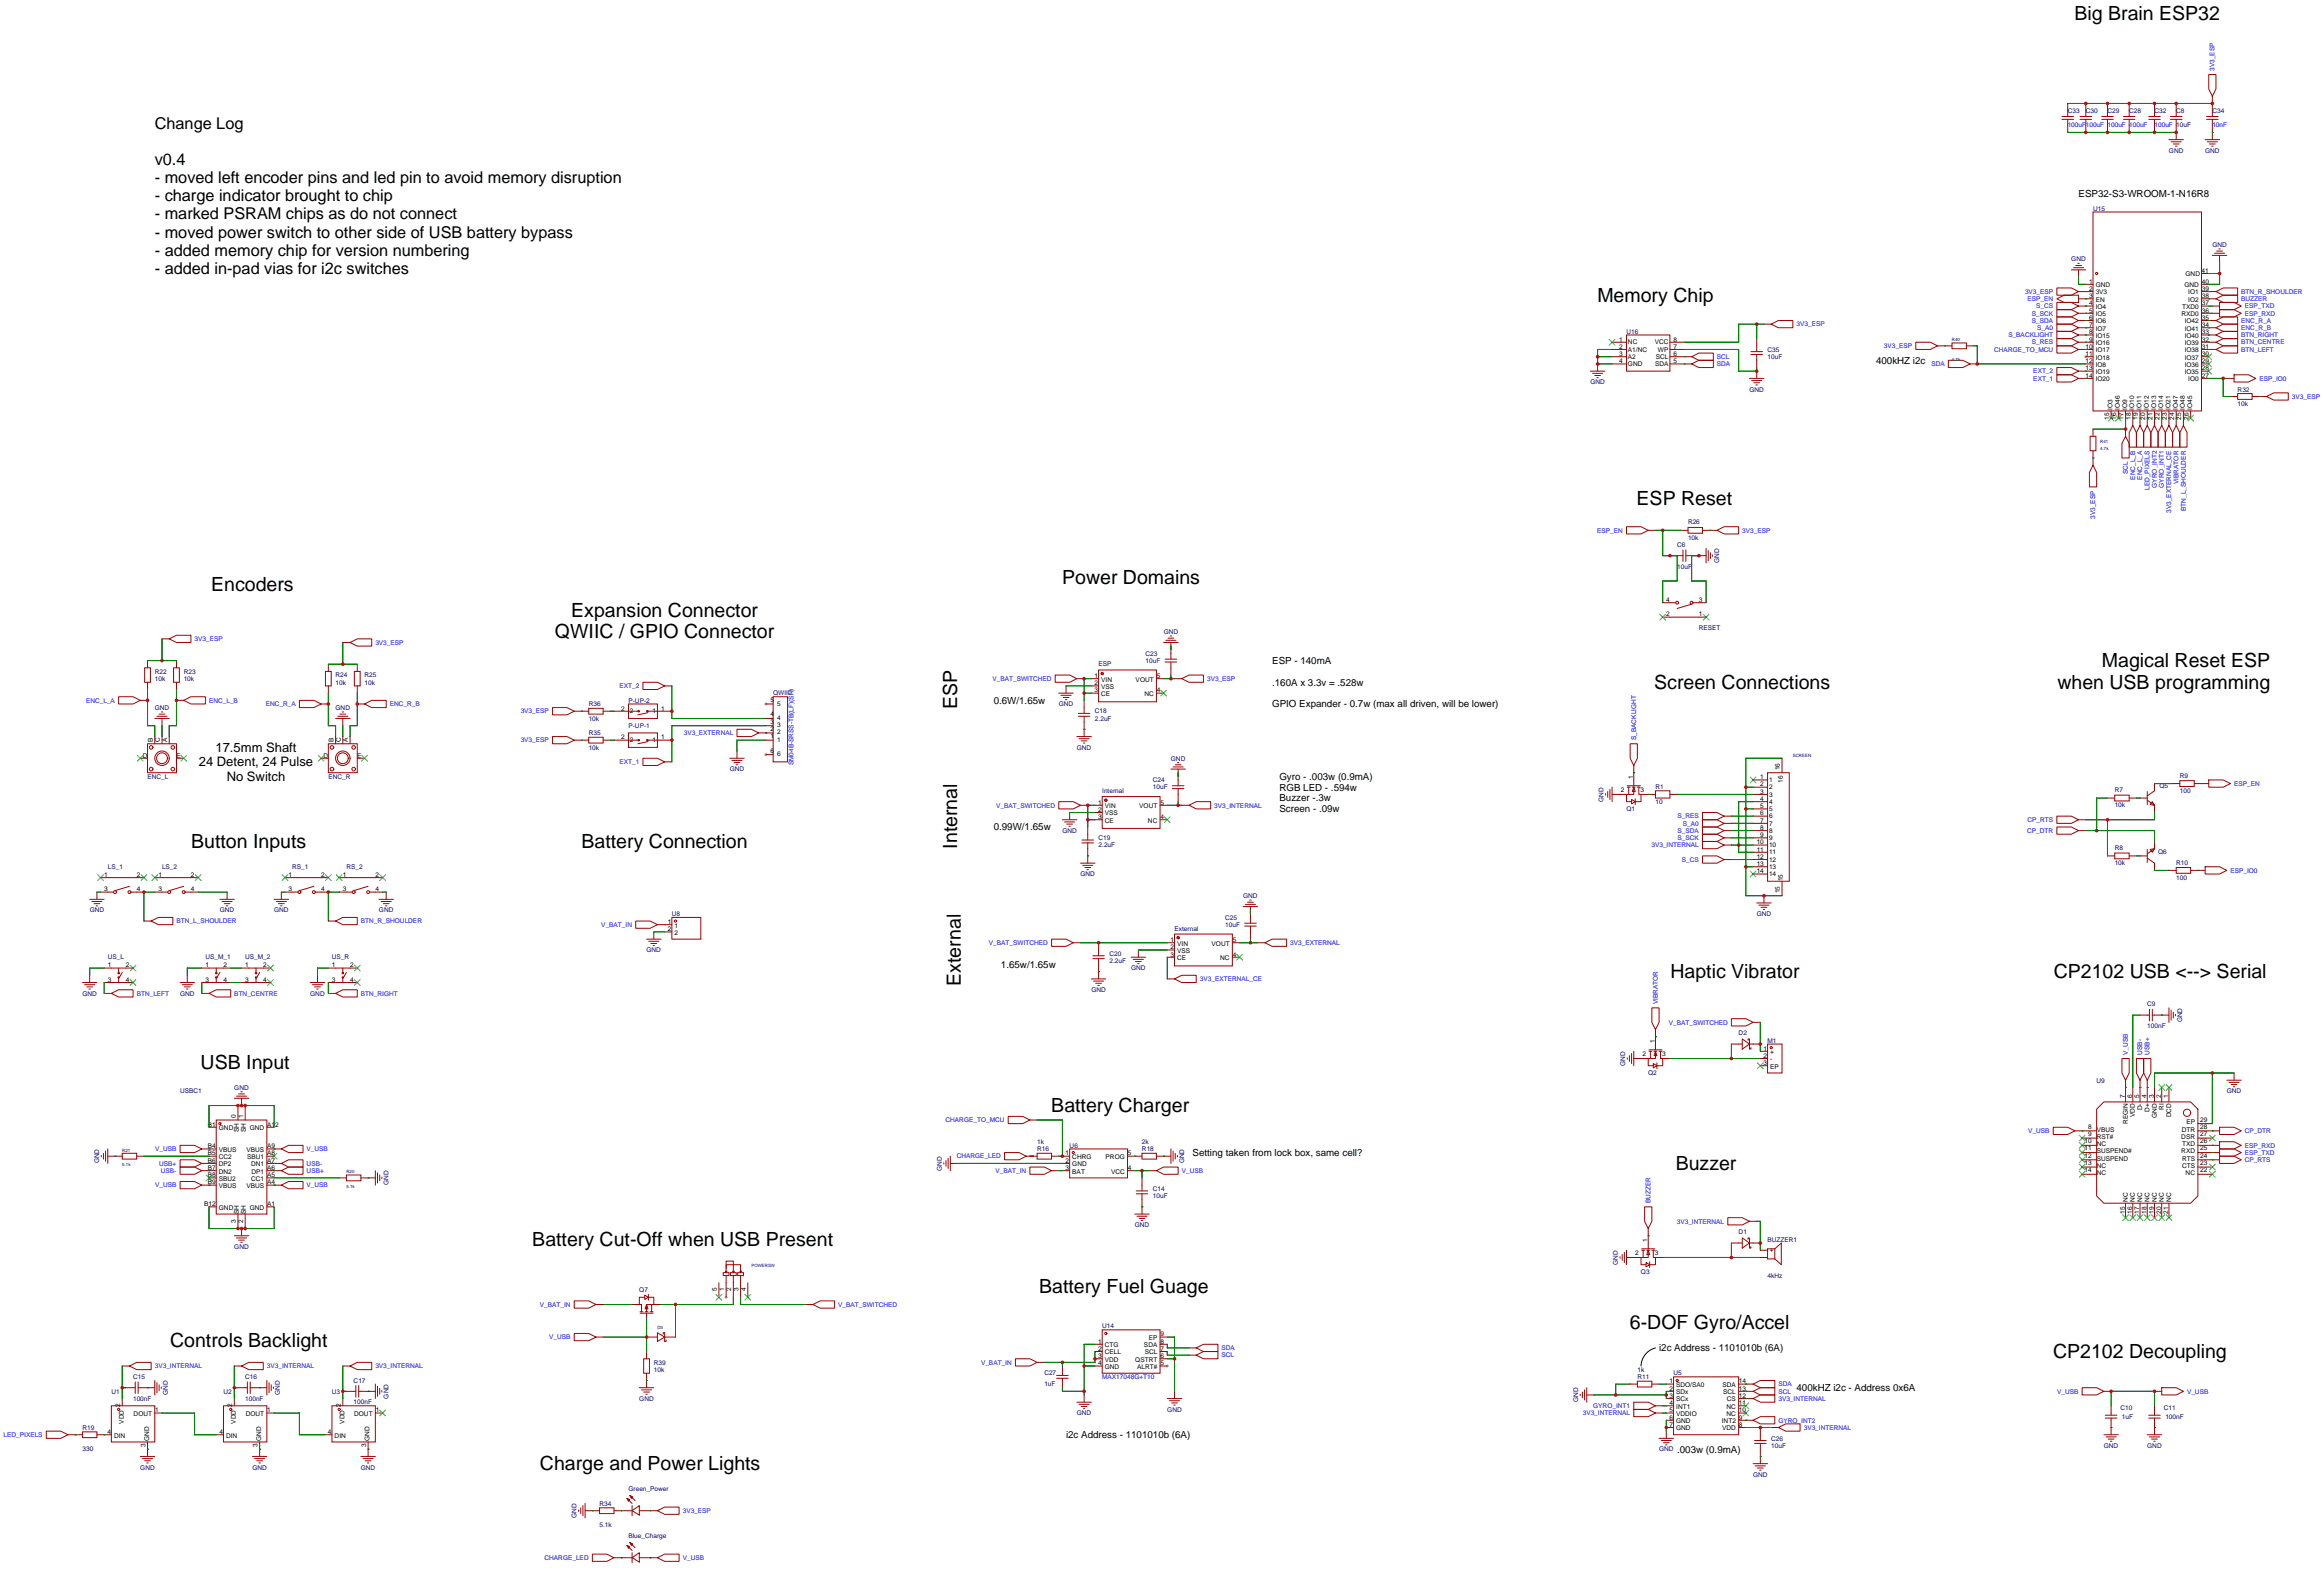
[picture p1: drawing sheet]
<svg xmlns="http://www.w3.org/2000/svg" width="816mm" height="554mm" viewBox="0 0 816 554" stroke-linecap="round" stroke-linejoin="round" font-family="sans-serif">
<defs><g id="words">
<g font-size="6.9">
<text x="728.6" y="6.9">Big Brain ESP32</text>
<text x="561" y="106">Memory Chip</text>
<text x="574.8" y="177.1">ESP Reset</text>
<text x="74.2" y="207.6">Encoders</text>
<text x="373" y="205.1">Power Domains</text>
<text x="200.6" y="216.5">Expansion Connector</text>
<text x="194.9" y="224.1">QWIIC / GPIO Connector</text>
<text x="738.2" y="234.3">Magical Reset ESP</text>
<text x="581" y="241.9">Screen Connections</text>
<text x="722.6" y="241.9">when USB programming</text>
<text x="336.1" y="248.9" transform="rotate(-90 336.1 248.9)">ESP</text>
<text x="67.2" y="297.8">Button Inputs</text>
<text x="204.2" y="297.8">Battery Connection</text>
<text x="336.1" y="298" transform="rotate(-90 336.1 298)">Internal</text>
<text x="337.4" y="346.1" transform="rotate(-90 337.4 346.1)">External</text>
<text x="586.7" y="343.5">Haptic Vibrator</text>
<text x="721.3" y="343.5">CP2102 USB &lt;--&gt; Serial</text>
<text x="70.5" y="375.2">USB Input</text>
<text x="369.2" y="390.5">Battery Charger</text>
<text x="588.5" y="410.8">Buzzer</text>
<text x="187" y="437.5">Battery Cut-Off when USB Present</text>
<text x="365" y="454">Battery Fuel Guage</text>
<text x="572.4" y="466.7">6-DOF Gyro/Accel</text>
<text x="59.7" y="473">Controls Backlight</text>
<text x="721" y="476.8">CP2102 Decoupling</text>
<text x="189.6" y="516.2">Charge and Power Lights</text>
</g>
<g font-size="5.7">
<text x="54.4" y="45.3">Change Log</text>
<text x="54.4" y="58">v0.4</text>
<text x="54.4" y="64.3">- moved left encoder pins and led pin to avoid memory disruption</text>
<text x="54.4" y="70.7">- charge indicator brought to chip</text>
<text x="54.4" y="77">- marked PSRAM chips as do not connect</text>
<text x="54.4" y="83.4">- moved power switch to other side of USB battery bypass</text>
<text x="54.4" y="89.7">- added memory chip for version numbering</text>
<text x="54.4" y="96.1">- added in-pad vias for i2c switches</text>
</g>
<g font-size="4.6">
<text x="75.7" y="264">17.5mm Shaft</text>
<text x="69.8" y="269">24 Detent, 24 Pulse</text>
<text x="79.6" y="274.1">No Switch</text>
</g>
<g font-size="3.4">
<text x="730" y="69.3">ESP32-S3-WROOM-1-N16R8</text>
<text x="658.9" y="127.7">400kHZ i2c</text>
<text x="446.8" y="233.1">ESP - 140mA</text>
<text x="446.8" y="240.7">.160A x 3.3v = .528w</text>
<text x="349" y="247.1">0.6W/1.65w</text>
<text x="446.8" y="248.3">GPIO Expander - 0.7w (max all driven, will be lower)</text>
<text x="449.3" y="273.7">Gyro - .003w (0.9mA)</text>
<text x="449.3" y="277.5">RGB LED - .594w</text>
<text x="449.3" y="281.3">Buzzer -.3w</text>
<text x="449.3" y="285.2">Screen - .09w</text>
<text x="349" y="291.5">0.99W/1.65w</text>
<text x="351.5" y="339.8">1.65w/1.65w</text>
<text x="418.8" y="405.8">Setting taken from lock box, same cell?</text>
<text x="582.7" y="474.4">i2c Address - 1101010b (6A)</text>
<text x="630.9" y="488.4">400kHZ i2c - Address 0x6A</text>
<text x="374.4" y="504.9">i2c Address - 1101010b (6A)</text>
<text x="589" y="509.9">.003w (0.9mA)</text>
</g>
<g font-size="2.3" fill="#00f">
<text x="777.8" y="24.9" transform="rotate(-90 777.8 24.9)">3V3_ESP</text>
<text x="726.2" y="44.7">100uF</text>
<text x="732.5" y="44.7">100uF</text>
<text x="740.2" y="44.7">100uF</text>
<text x="747.8" y="44.7">100uF</text>
<text x="756.7" y="44.7">100uF</text>
<text x="777" y="44.7">10nF</text>
<text x="711.2" y="103.2">3V3_ESP</text>
<text x="712.1" y="105.7">ESP_EN</text>
<text x="787.1" y="105.7">BUZZER</text>
<text x="787.1" y="103.2">BTN_R_SHOULDER</text>
<text x="713.6" y="110.8">S_SCK</text>
<text x="713.6" y="113.3">S_SDA</text>
<text x="715.1" y="108.2">S_CS</text>
<text x="787.1" y="113.3">ENC_R_A</text>
<text x="788.4" y="110.8">ESP_RXD</text>
<text x="788.4" y="108.2">ESP_TXD</text>
<text x="630.9" y="114.6">3V3_ESP</text>
<text x="705.3" y="118.4">S_BACKLIGHT</text>
<text x="715.5" y="115.9">S_A0</text>
<text x="787.1" y="115.9">ENC_R_B</text>
<text x="787.1" y="118.4">BTN_RIGHT</text>
<text x="661.7" y="122.2">3V3_ESP</text>
<text x="700.4" y="123.5">CHARGE_TO_MCU</text>
<text x="713.6" y="120.9">S_RES</text>
<text x="787.1" y="123.5">BTN_LEFT</text>
<text x="787.1" y="120.9">BTN_CENTRE</text>
<text x="603" y="128.6">SDA</text>
<text x="603" y="126">SCL</text>
<text x="678.3" y="128.6">SDA</text>
<text x="714.1" y="131.1">EXT_2</text>
<text x="714.1" y="133.6">EXT_1</text>
<text x="793.5" y="133.6">ESP_IO0</text>
<text x="804.9" y="140">3V3_ESP</text>
<text x="747.3" y="166.5" transform="rotate(-90 747.3 166.5)">SCL</text>
<text x="749.8" y="168.4" transform="rotate(-90 749.8 168.4)">ENC_L_B</text>
<text x="752.4" y="168.4" transform="rotate(-90 752.4 168.4)">ENC_L_A</text>
<text x="754.9" y="172" transform="rotate(-90 754.9 172)">LED_PIXELS</text>
<text x="757.5" y="171.2" transform="rotate(-90 757.5 171.2)">GYRO_INT2</text>
<text x="760" y="171.2" transform="rotate(-90 760 171.2)">GYRO_INT1</text>
<text x="765.1" y="169.9" transform="rotate(-90 765.1 169.9)">VIBRATOR</text>
<text x="767.6" y="179.3" transform="rotate(-90 767.6 179.3)">BTN_L_SHOULDER</text>
<text x="735.9" y="182.1" transform="rotate(-90 735.9 182.1)">3V3_ESP</text>
<text x="762.5" y="180.1" transform="rotate(-90 762.5 180.1)">3V3_EXTERNAL_CE</text>
<text x="560.9" y="187">ESP_EN</text>
<text x="611.9" y="187">3V3_ESP</text>
<text x="68.3" y="225.1">3V3_ESP</text>
<text x="131.8" y="226.3">3V3_ESP</text>
<text x="348.6" y="239">V_BAT_SWITCHED</text>
<text x="423.9" y="239">3V3_ESP</text>
<text x="217.5" y="241.6">EXT_2</text>
<text x="30.2" y="246.7">ENC_L_A</text>
<text x="73.4" y="246.7">ENC_L_B</text>
<text x="93.3" y="247.9">ENC_R_A</text>
<text x="136.9" y="247.9">ENC_R_B</text>
<text x="182.9" y="250.5">3V3_ESP</text>
<text x="182.9" y="260.6">3V3_ESP</text>
<text x="240.1" y="258.1">3V3_EXTERNAL</text>
<text x="574.6" y="259.8" transform="rotate(-90 574.6 259.8)">S_BACKLIGHT</text>
<text x="217.5" y="268.3">EXT_1</text>
<text x="278.7" y="268.7" transform="rotate(-90 278.7 268.7)">SM04B-SRSS-TB(LF)(SN)</text>
<text x="784.6" y="275.9">ESP_EN</text>
<text x="349.9" y="283.5">V_BAT_SWITCHED</text>
<text x="426.5" y="283.5">3V3_INTERNAL</text>
<text x="589.1" y="287.3">S_RES</text>
<text x="589.1" y="292.4">S_SDA</text>
<text x="591.1" y="289.8">S_A0</text>
<text x="712" y="292.4">CP_DTR</text>
<text x="712.1" y="288.6">CP_RTS</text>
<text x="580" y="297.5">3V3_INTERNAL</text>
<text x="589.1" y="294.9">S_SCK</text>
<text x="590.7" y="302.5">S_CS</text>
<text x="783.3" y="306.4">ESP_IO0</text>
<text x="62" y="324.1">BTN_L_SHOULDER</text>
<text x="126.7" y="324.1">BTN_R_SHOULDER</text>
<text x="211.2" y="325.4">V_BAT_IN</text>
<text x="347.3" y="331.8">V_BAT_SWITCHED</text>
<text x="453.1" y="331.8">3V3_EXTERNAL</text>
<text x="421.4" y="344.5">3V3_EXTERNAL_CE</text>
<text x="48" y="349.5">BTN_LEFT</text>
<text x="82.3" y="349.5">BTN_CENTRE</text>
<text x="126.7" y="349.5">BTN_RIGHT</text>
<text x="582.2" y="352.6" transform="rotate(-90 582.2 352.6)">VIBRATOR</text>
<text x="586.1" y="359.7">V_BAT_SWITCHED</text>
<text x="747.3" y="370.3" transform="rotate(-90 747.3 370.3)">V_USB</text>
<text x="752.4" y="370.3" transform="rotate(-90 752.4 370.3)">USB-</text>
<text x="754.9" y="370.3" transform="rotate(-90 754.9 370.3)">USB+</text>
<text x="332.1" y="394">CHARGE_TO_MCU</text>
<text x="712.3" y="397.8">V_USB</text>
<text x="788.4" y="397.8">CP_DTR</text>
<text x="54.5" y="404.1">V_USB</text>
<text x="107.7" y="404.1">V_USB</text>
<text x="336" y="406.7">CHARGE_LED</text>
<text x="788.4" y="408">CP_RTS</text>
<text x="788.4" y="402.9">ESP_RXD</text>
<text x="788.4" y="405.4">ESP_TXD</text>
<text x="55.9" y="409.2">USB+</text>
<text x="56.5" y="411.8">USB-</text>
<text x="107.7" y="411.8">USB+</text>
<text x="107.7" y="409.2">USB-</text>
<text x="349.6" y="411.8">V_BAT_IN</text>
<text x="415" y="411.8">V_USB</text>
<text x="54.5" y="416.8">V_USB</text>
<text x="107.7" y="416.8">V_USB</text>
<text x="579.7" y="422.4" transform="rotate(-90 579.7 422.4)">BUZZER</text>
<text x="588.9" y="429.5">3V3_INTERNAL</text>
<text x="189.6" y="458.8">V_BAT_IN</text>
<text x="294.4" y="458.8">V_BAT_SWITCHED</text>
<text x="192.9" y="470.2">V_USB</text>
<text x="429" y="474">SDA</text>
<text x="344.5" y="479.1">V_BAT_IN</text>
<text x="429" y="476.5">SCL</text>
<text x="54.4" y="480.3">3V3_INTERNAL</text>
<text x="93.7" y="480.3">3V3_INTERNAL</text>
<text x="131.8" y="480.3">3V3_INTERNAL</text>
<text x="387.1" y="484.2">MAX17048G+T10</text>
<text x="624.6" y="486.7">SDA</text>
<text x="624.6" y="489.2">SCL</text>
<text x="624.6" y="491.8">3V3_INTERNAL</text>
<text x="722.5" y="489.2">V_USB</text>
<text x="768.1" y="489.2">V_USB</text>
<text x="555.9" y="496.9">3V3_INTERNAL</text>
<text x="559.6" y="494.3">GYRO_INT1</text>
<text x="624.6" y="499.4">GYRO_INT2</text>
<text x="633.5" y="501.9">3V3_INTERNAL</text>
<text x="1.3" y="504.5">LED_PIXELS</text>
<text x="239.8" y="531.1">3V3_ESP</text>
<text x="191.3" y="547.7">CHARGE_LED</text>
<text x="239.8" y="547.7">V_USB</text>
</g>
<g font-size="2.3" fill="#000080">
<text x="726.2" y="39.7">C33</text>
<text x="732.5" y="39.7">C30</text>
<text x="740.2" y="39.7">C29</text>
<text x="747.8" y="39.7">C28</text>
<text x="756.7" y="39.7">C32</text>
<text x="764.3" y="39.7">C8</text>
<text x="777" y="39.7">C34</text>
<text x="764.3" y="44.7">10uF</text>
<text x="761.7" y="53.6">GND</text>
<text x="774.4" y="53.6">GND</text>
<text x="735.1" y="73.9">U15</text>
<text x="777" y="86.6">GND</text>
<text x="727.5" y="91.7">GND</text>
<text x="571.2" y="117.1">U16</text>
<text x="620.8" y="123.5">C35</text>
<text x="620.8" y="126">10uF</text>
<text x="558.5" y="134.9">GND</text>
<text x="614.4" y="137.4">GND</text>
<text x="785.9" y="137.4">R32</text>
<text x="785.9" y="142.5">10k</text>
<text x="592.8" y="184.1">R26</text>
<text x="592.8" y="189.5">10k</text>
<text x="589" y="192">C6</text>
<text x="603.8" y="197.6" transform="rotate(-90 603.8 197.6)">GND</text>
<text x="589" y="199.6">10uF</text>
<text x="596.6" y="221.3">RESET</text>
<text x="408.7" y="222.5">GND</text>
<text x="385.8" y="234">ESP</text>
<text x="402.3" y="230.2">C23</text>
<text x="402.3" y="232.7">10uF</text>
<text x="54.4" y="236.5">R22</text>
<text x="54.4" y="239">10k</text>
<text x="64.5" y="236.5">R23</text>
<text x="64.5" y="239">10k</text>
<text x="117.9" y="237.8">R24</text>
<text x="128" y="237.8">R25</text>
<text x="117.9" y="240.3">10k</text>
<text x="128" y="240.3">10k</text>
<text x="271.5" y="244.1">QWIIC</text>
<text x="54.4" y="249.2">GND</text>
<text x="117.9" y="249.2">GND</text>
<text x="206.8" y="247.9">R36</text>
<text x="220.7" y="246.7">P-UP-2</text>
<text x="371.9" y="247.9">GND</text>
<text x="384.6" y="250.5">C18</text>
<text x="206.8" y="253">10k</text>
<text x="220.7" y="255.6">P-UP-1</text>
<text x="384.6" y="253">2.2uF</text>
<text x="206.8" y="258.1">R35</text>
<text x="206.8" y="263.2">10k</text>
<text x="378.2" y="263.2">GND</text>
<text x="411.2" y="267">GND</text>
<text x="51.8" y="273.3">ENC_L</text>
<text x="115.3" y="273.3">ENC_R</text>
<text x="256.3" y="270.8">GND</text>
<text x="404.9" y="274.6">C24</text>
<text x="765.6" y="273">R9</text>
<text x="387.1" y="278.4">Internal</text>
<text x="404.9" y="277.1">10uF</text>
<text x="563.1" y="281.4" transform="rotate(-90 563.1 281.4)">GND</text>
<text x="581.4" y="277.1">R1</text>
<text x="742.7" y="278.1">R7</text>
<text x="758.4" y="276.6">Q5</text>
<text x="765.6" y="278.4">100</text>
<text x="571.2" y="284.8">Q1</text>
<text x="581.4" y="282.2">10</text>
<text x="742.7" y="283.4">10k</text>
<text x="373.1" y="292.4">GND</text>
<text x="385.8" y="294.9">C19</text>
<text x="385.8" y="297.5">2.2uF</text>
<text x="742.7" y="298.4">R8</text>
<text x="757.9" y="299.9">Q6</text>
<text x="37.8" y="305.1">LS_1</text>
<text x="56.9" y="305.1">LS_2</text>
<text x="102.6" y="305.1">RS_1</text>
<text x="121.7" y="305.1">RS_2</text>
<text x="742.7" y="303.8">10k</text>
<text x="764.3" y="303.5">R10</text>
<text x="379.5" y="307.6">GND</text>
<text x="764.3" y="308.8">100</text>
<text x="436.6" y="315.2">GND</text>
<text x="31.5" y="320.3">GND</text>
<text x="77.2" y="320.3">GND</text>
<text x="96.3" y="320.3">GND</text>
<text x="133.1" y="320.3">GND</text>
<text x="236" y="321.6">U8</text>
<text x="430.3" y="322.9">C25</text>
<text x="617" y="321.6">GND</text>
<text x="412.5" y="326.7">External</text>
<text x="430.3" y="325.4">10uF</text>
<text x="227.1" y="334.3">GND</text>
<text x="389.6" y="335.6">C20</text>
<text x="37.8" y="336.8">US_L</text>
<text x="72.1" y="336.8">US_M_1</text>
<text x="86.1" y="336.8">US_M_2</text>
<text x="116.6" y="336.8">US_R</text>
<text x="389.6" y="338.1">2.2uF</text>
<text x="397.3" y="340.6">GND</text>
<text x="29" y="349.5">GND</text>
<text x="63.2" y="349.5">GND</text>
<text x="109" y="349.5">GND</text>
<text x="383.3" y="348.3">GND</text>
<text x="754.1" y="353.3">C9</text>
<text x="766.3" y="358.9" transform="rotate(-90 766.3 358.9)">GND</text>
<text x="610.6" y="363.5">D2</text>
<text x="754.1" y="360.9">100nF</text>
<text x="620.8" y="366">M1</text>
<text x="570.8" y="374.1" transform="rotate(-90 570.8 374.1)">GND</text>
<text x="578.9" y="377.5">Q2</text>
<text x="63.2" y="383.8">USBC1</text>
<text x="82.3" y="382.6">GND</text>
<text x="736.3" y="380.2">U9</text>
<text x="782.1" y="383.8">GND</text>
<text x="364.2" y="401.6">1k</text>
<text x="401.1" y="401.6">2k</text>
<text x="364.2" y="404.1">R16</text>
<text x="375.7" y="402.9">U6</text>
<text x="401.1" y="404.1">R18</text>
<text x="34.8" y="408.4" transform="rotate(-90 34.8 408.4)">GND</text>
<text x="330.7" y="411" transform="rotate(-90 330.7 411)">GND</text>
<text x="415.8" y="408.4" transform="rotate(-90 415.8 408.4)">GND</text>
<text x="136.4" y="416.1" transform="rotate(-90 136.4 416.1)">GND</text>
<text x="404.9" y="418.1">C14</text>
<text x="404.9" y="420.7">10uF</text>
<text x="398.5" y="430.8">GND</text>
<text x="610.6" y="433.4">D1</text>
<text x="620.8" y="435.9">BUZZER1</text>
<text x="82.3" y="438.4">GND</text>
<text x="568.2" y="444" transform="rotate(-90 568.2 444)">GND</text>
<text x="576.3" y="447.3">Q3</text>
<text x="620.8" y="448.6">4kHz</text>
<text x="224.5" y="453.7">Q7</text>
<text x="387.1" y="466.4">U14</text>
<text x="229.6" y="479.1">R39</text>
<text x="46.7" y="484.2">C15</text>
<text x="86.1" y="484.2">C16</text>
<text x="124.2" y="485.4">C17</text>
<text x="229.6" y="481.6">10k</text>
<text x="366.8" y="482.9">C27</text>
<text x="575.1" y="484.2">R11</text>
<text x="575.1" y="481.6">1k</text>
<text x="587.8" y="482.9">U5</text>
<text x="39.1" y="489.2">U1</text>
<text x="46.7" y="491.8">100nF</text>
<text x="59" y="489.7" transform="rotate(-90 59 489.7)">GND</text>
<text x="78.5" y="489.2">U2</text>
<text x="86.1" y="491.8">100nF</text>
<text x="98.3" y="489.7" transform="rotate(-90 98.3 489.7)">GND</text>
<text x="116.6" y="489.2">U3</text>
<text x="136.4" y="491" transform="rotate(-90 136.4 491)">GND</text>
<text x="224.5" y="491.8">GND</text>
<text x="366.8" y="486.7">1uF</text>
<text x="124.2" y="493">100nF</text>
<text x="378.2" y="496.9">GND</text>
<text x="410" y="495.6">GND</text>
<text x="554.3" y="492.3" transform="rotate(-90 554.3 492.3)">GND</text>
<text x="744.7" y="495.1">C10</text>
<text x="760" y="495.1">C11</text>
<text x="29" y="501.9">R19</text>
<text x="745.2" y="498.2">1uF</text>
<text x="760.5" y="498.2">100nF</text>
<text x="29" y="509.6">330</text>
<text x="582.7" y="509.6">GND</text>
<text x="622" y="505.7">C26</text>
<text x="622" y="508.3">10uF</text>
<text x="738.9" y="508.3">GND</text>
<text x="754.1" y="508.3">GND</text>
<text x="49.3" y="515.9">GND</text>
<text x="88.6" y="515.9">GND</text>
<text x="126.7" y="515.9">GND</text>
<text x="615.7" y="518.4">GND</text>
<text x="220.7" y="523.5">Green_Power</text>
<text x="202.5" y="532.9" transform="rotate(-90 202.5 532.9)">GND</text>
<text x="210.6" y="528.6">R34</text>
<text x="210.6" y="536.2">5.1k</text>
<text x="220.7" y="540">Blue_Charge</text>
</g>
<g font-size="2.3">
<text x="773.2" y="95.8">41</text>
<text x="733.7" y="99.6">1</text>
<text x="736" y="100.8">GND</text>
<text x="767.2" y="100.8">GND</text>
<text x="767.6" y="96.8">GND</text>
<text x="773.3" y="99.6">40</text>
<text x="733.7" y="102.1">2</text>
<text x="733.7" y="104.7">3</text>
<text x="733.7" y="107.2">4</text>
<text x="736" y="103.4">3V3</text>
<text x="736" y="105.9">EN</text>
<text x="768.5" y="105.9">IO2</text>
<text x="768.5" y="103.4">IO1</text>
<text x="773.3" y="107.2">37</text>
<text x="773.3" y="104.7">38</text>
<text x="773.3" y="102.1">39</text>
<text x="733.7" y="109.7">5</text>
<text x="733.7" y="112.3">6</text>
<text x="736" y="108.5">IO4</text>
<text x="736" y="111">IO5</text>
<text x="736" y="113.5">IO6</text>
<text x="766.1" y="111">RXD0</text>
<text x="766.4" y="108.5">TXD0</text>
<text x="767.3" y="113.5">IO42</text>
<text x="773.3" y="112.3">35</text>
<text x="773.3" y="109.7">36</text>
<text x="568.7" y="119.9">1</text>
<text x="587.8" y="119.9">8</text>
<text x="733.7" y="114.8">7</text>
<text x="733.7" y="117.4">8</text>
<text x="733.7" y="119.9">9</text>
<text x="736" y="116.1">IO7</text>
<text x="736" y="118.6">IO15</text>
<text x="767.3" y="118.6">IO40</text>
<text x="767.3" y="116.1">IO41</text>
<text x="773.3" y="119.9">32</text>
<text x="773.3" y="117.4">33</text>
<text x="773.3" y="114.8">34</text>
<text x="568.7" y="122.4">2</text>
<text x="568.7" y="125">3</text>
<text x="571.8" y="120.9">NC</text>
<text x="571.8" y="123.4">A1/NC</text>
<text x="571.8" y="126">A2</text>
<text x="581.1" y="120.9">VCC</text>
<text x="581.5" y="126">SCL</text>
<text x="582.3" y="123.4">WP</text>
<text x="587.8" y="125">6</text>
<text x="587.8" y="122.4">7</text>
<text x="732.4" y="122.4">10</text>
<text x="732.4" y="125">11</text>
<text x="736" y="121.2">IO16</text>
<text x="736" y="123.7">IO17</text>
<text x="767.3" y="123.7">IO38</text>
<text x="767.3" y="121.2">IO39</text>
<text x="773.3" y="125">30</text>
<text x="773.3" y="122.4">31</text>
<text x="568.7" y="127.5">4</text>
<text x="571.8" y="128.5">GND</text>
<text x="581.3" y="128.5">SDA</text>
<text x="587.8" y="127.5">5</text>
<text x="732.4" y="127.5">12</text>
<text x="732.4" y="130.1">13</text>
<text x="736" y="126.2">IO18</text>
<text x="736" y="128.8">IO8</text>
<text x="736" y="131.3">IO19</text>
<text x="767.3" y="131.3">IO35</text>
<text x="767.3" y="128.8">IO36</text>
<text x="767.3" y="126.2">IO37</text>
<text x="773.3" y="130.1">28</text>
<text x="773.3" y="127.5">29</text>
<text x="732.4" y="132.6">14</text>
<text x="736" y="133.9">IO20</text>
<text x="768.5" y="133.9">IO0</text>
<text x="773.3" y="132.6">27</text>
<text x="742" y="143.8" transform="rotate(-90 742 143.8)">IO3</text>
<text x="744.5" y="143.8" transform="rotate(-90 744.5 143.8)">IO46</text>
<text x="747" y="143.8" transform="rotate(-90 747 143.8)">IO9</text>
<text x="749.6" y="143.8" transform="rotate(-90 749.6 143.8)">IO10</text>
<text x="752.1" y="143.8" transform="rotate(-90 752.1 143.8)">IO11</text>
<text x="754.7" y="143.8" transform="rotate(-90 754.7 143.8)">IO12</text>
<text x="757.2" y="143.8" transform="rotate(-90 757.2 143.8)">IO13</text>
<text x="759.7" y="143.8" transform="rotate(-90 759.7 143.8)">IO14</text>
<text x="762.3" y="143.8" transform="rotate(-90 762.3 143.8)">IO21</text>
<text x="764.8" y="143.8" transform="rotate(-90 764.8 143.8)">IO47</text>
<text x="767.4" y="143.8" transform="rotate(-90 767.4 143.8)">IO48</text>
<text x="769.9" y="143.8" transform="rotate(-90 769.9 143.8)">IO45</text>
<text x="740.7" y="147.4" transform="rotate(-90 740.7 147.4)">15</text>
<text x="743.2" y="147.4" transform="rotate(-90 743.2 147.4)">16</text>
<text x="745.8" y="147.4" transform="rotate(-90 745.8 147.4)">17</text>
<text x="748.3" y="147.4" transform="rotate(-90 748.3 147.4)">18</text>
<text x="750.9" y="147.4" transform="rotate(-90 750.9 147.4)">19</text>
<text x="753.4" y="147.4" transform="rotate(-90 753.4 147.4)">20</text>
<text x="755.9" y="147.4" transform="rotate(-90 755.9 147.4)">21</text>
<text x="758.5" y="147.4" transform="rotate(-90 758.5 147.4)">22</text>
<text x="761" y="147.4" transform="rotate(-90 761 147.4)">23</text>
<text x="763.6" y="147.4" transform="rotate(-90 763.6 147.4)">24</text>
<text x="766.1" y="147.4" transform="rotate(-90 766.1 147.4)">25</text>
<text x="768.6" y="147.4" transform="rotate(-90 768.6 147.4)">26</text>
<text x="585.2" y="211.3">4</text>
<text x="596.6" y="211.3">3</text>
<text x="585.2" y="216.4">2</text>
<text x="596.6" y="216.4">1</text>
<text x="384.4" y="238">1</text>
<text x="386.8" y="239.3">VIN</text>
<text x="398.9" y="239.3">VOUT</text>
<text x="406.3" y="238">5</text>
<text x="384.4" y="240.5">2</text>
<text x="384.4" y="243.1">3</text>
<text x="386.8" y="241.8">VSS</text>
<text x="386.8" y="244.4">CE</text>
<text x="401.9" y="244.4">NC</text>
<text x="406.3" y="243.1">4</text>
<text x="218.2" y="249.4">2</text>
<text x="221.2" y="250.4">2</text>
<text x="229.1" y="250.4">1</text>
<text x="232.2" y="249.4">1</text>
<text x="270.6" y="251.5">4</text>
<text x="270.6" y="246.4">5</text>
<text x="273" y="247.7">5</text>
<text x="270.6" y="256.6">2</text>
<text x="270.6" y="254">3</text>
<text x="273" y="257.8">2</text>
<text x="273" y="255.3">3</text>
<text x="273" y="252.8">4</text>
<text x="53.6" y="260.6" transform="rotate(-90 53.6 260.6)">B</text>
<text x="56.2" y="260.6" transform="rotate(-90 56.2 260.6)">C</text>
<text x="58.7" y="260.6" transform="rotate(-90 58.7 260.6)">A</text>
<text x="117.1" y="260.6" transform="rotate(-90 117.1 260.6)">B</text>
<text x="119.7" y="260.6" transform="rotate(-90 119.7 260.6)">C</text>
<text x="122.2" y="260.6" transform="rotate(-90 122.2 260.6)">A</text>
<text x="218.2" y="259.6">2</text>
<text x="221.2" y="260.6">2</text>
<text x="229.1" y="260.6">1</text>
<text x="232.2" y="259.6">1</text>
<text x="270.6" y="259.1">1</text>
<text x="273" y="260.4">1</text>
<text x="50.2" y="265.9">D</text>
<text x="62" y="265.9">E</text>
<text x="113.7" y="265.9">D</text>
<text x="125.5" y="265.9">E</text>
<text x="270.6" y="264.2">6</text>
<text x="273" y="265.5">6</text>
<text x="573.5" y="273.6" transform="rotate(-90 573.5 273.6)">1</text>
<text x="618.2" y="273.6">1</text>
<text x="621.3" y="274.6">1</text>
<text x="625.1" y="270.5" transform="rotate(-90 625.1 270.5)">16</text>
<text x="626.1" y="274.8" transform="rotate(-90 626.1 274.8)">16</text>
<text x="569.2" y="278.2">2</text>
<text x="576.1" y="278.2">3</text>
<text x="618.2" y="281.2">4</text>
<text x="618.2" y="278.6">3</text>
<text x="618.2" y="276.1">2</text>
<text x="621.3" y="279.7">3</text>
<text x="621.3" y="277.1">2</text>
<text x="385.7" y="282.5">1</text>
<text x="385.7" y="285">2</text>
<text x="385.7" y="287.5">3</text>
<text x="388" y="283.7">VIN</text>
<text x="388" y="286.3">VSS</text>
<text x="400.1" y="283.7">VOUT</text>
<text x="407.5" y="287.5">4</text>
<text x="407.5" y="282.5">5</text>
<text x="618.2" y="286.3">6</text>
<text x="618.2" y="283.7">5</text>
<text x="621.3" y="287.3">6</text>
<text x="621.3" y="284.7">5</text>
<text x="621.3" y="282.2">4</text>
<text x="388" y="288.8">CE</text>
<text x="403.2" y="288.8">NC</text>
<text x="618.2" y="293.9">9</text>
<text x="618.2" y="291.3">8</text>
<text x="618.2" y="288.8">7</text>
<text x="621.3" y="292.4">8</text>
<text x="621.3" y="289.8">7</text>
<text x="617" y="299">11</text>
<text x="617" y="296.4">10</text>
<text x="621.3" y="300">11</text>
<text x="621.3" y="297.4">10</text>
<text x="621.3" y="294.9">9</text>
<text x="617" y="304">13</text>
<text x="617" y="301.5">12</text>
<text x="621.3" y="305.1">13</text>
<text x="621.3" y="302.5">12</text>
<text x="36.6" y="307.9">1</text>
<text x="48" y="307.9">2</text>
<text x="55.6" y="307.9">1</text>
<text x="67.1" y="307.9">2</text>
<text x="101.3" y="307.9">1</text>
<text x="112.8" y="307.9">2</text>
<text x="120.4" y="307.9">1</text>
<text x="131.8" y="307.9">2</text>
<text x="617" y="306.6">14</text>
<text x="621.3" y="307.6">14</text>
<text x="626.1" y="309.4" transform="rotate(-90 626.1 309.4)">15</text>
<text x="36.6" y="312.9">3</text>
<text x="48" y="312.9">4</text>
<text x="55.6" y="312.9">3</text>
<text x="67.1" y="312.9">4</text>
<text x="101.3" y="312.9">3</text>
<text x="112.8" y="312.9">4</text>
<text x="120.4" y="312.9">3</text>
<text x="131.8" y="312.9">4</text>
<text x="625.1" y="313.7" transform="rotate(-90 625.1 313.7)">15</text>
<text x="234.6" y="324.4">1</text>
<text x="234.6" y="326.9">2</text>
<text x="236.9" y="325.6">1</text>
<text x="236.9" y="328.2">2</text>
<text x="411.1" y="330.7">1</text>
<text x="411.1" y="333.3">2</text>
<text x="411.1" y="335.8">3</text>
<text x="413.4" y="332">VIN</text>
<text x="413.4" y="334.5">VSS</text>
<text x="425.5" y="332">VOUT</text>
<text x="432.9" y="335.8">4</text>
<text x="432.9" y="330.7">5</text>
<text x="37.8" y="339.6">1</text>
<text x="44.2" y="339.6">2</text>
<text x="72.1" y="339.6">1</text>
<text x="78.5" y="339.6">2</text>
<text x="86.1" y="339.6">1</text>
<text x="92.5" y="339.6">2</text>
<text x="116.6" y="339.6">1</text>
<text x="122.9" y="339.6">2</text>
<text x="413.4" y="337.1">CE</text>
<text x="428.6" y="337.1">NC</text>
<text x="37.8" y="344.7">3</text>
<text x="44.2" y="344.7">4</text>
<text x="72.1" y="344.7">3</text>
<text x="78.5" y="344.7">4</text>
<text x="86.1" y="344.7">3</text>
<text x="92.5" y="344.7">4</text>
<text x="116.6" y="344.7">3</text>
<text x="122.9" y="344.7">4</text>
<text x="576.9" y="370.9">2</text>
<text x="581.2" y="366.3" transform="rotate(-90 581.2 366.3)">1</text>
<text x="583.7" y="370.9">3</text>
<text x="619.4" y="368.8">1</text>
<text x="619.4" y="371.4">2</text>
<text x="621.7" y="370.1">+</text>
<text x="619.4" y="373.9">3</text>
<text x="621.7" y="372.6">-</text>
<text x="621.7" y="375.2">EP</text>
<text x="746.3" y="385.6" transform="rotate(-90 746.3 385.6)">7</text>
<text x="748.8" y="385.6" transform="rotate(-90 748.8 385.6)">6</text>
<text x="751.3" y="385.6" transform="rotate(-90 751.3 385.6)">5</text>
<text x="752.4" y="389.8" transform="rotate(-90 752.4 389.8)">D-</text>
<text x="753.9" y="385.6" transform="rotate(-90 753.9 385.6)">4</text>
<text x="756.4" y="385.6" transform="rotate(-90 756.4 385.6)">3</text>
<text x="759" y="385.6" transform="rotate(-90 759 385.6)">2</text>
<text x="760" y="389.6" transform="rotate(-90 760 389.6)">RI</text>
<text x="761.5" y="385.6" transform="rotate(-90 761.5 385.6)">1</text>
<text x="73" y="395.5">B1</text>
<text x="82.8" y="392.4" transform="rotate(-90 82.8 392.4)">0</text>
<text x="85.4" y="392.4" transform="rotate(-90 85.4 392.4)">1</text>
<text x="93.9" y="395.5">A12</text>
<text x="747.3" y="394.6" transform="rotate(-90 747.3 394.6)">REGIN</text>
<text x="749.8" y="392.2" transform="rotate(-90 749.8 392.2)">VDD</text>
<text x="754.9" y="390.3" transform="rotate(-90 754.9 390.3)">D+</text>
<text x="757.4" y="392.4" transform="rotate(-90 757.4 392.4)">GND</text>
<text x="762.5" y="392.3" transform="rotate(-90 762.5 392.3)">DCD</text>
<text x="767.9" y="394.7">EP</text>
<text x="772.7" y="393.7">29</text>
<text x="76.9" y="396.8">GND</text>
<text x="83.8" y="397.4" transform="rotate(-90 83.8 397.4)">SH</text>
<text x="86.4" y="397.4" transform="rotate(-90 86.4 397.4)">SH</text>
<text x="87.7" y="396.8">GND</text>
<text x="732" y="401.3">10</text>
<text x="733.3" y="396.3">8</text>
<text x="733.3" y="398.8">9</text>
<text x="736.4" y="397.3">VBUS</text>
<text x="736.4" y="399.8">RST#</text>
<text x="766.1" y="399.8">DSR</text>
<text x="766.2" y="397.3">DTR</text>
<text x="772.7" y="401.3">26</text>
<text x="772.7" y="398.8">27</text>
<text x="772.7" y="396.3">28</text>
<text x="73" y="403.1">B4</text>
<text x="73" y="405.6">B5</text>
<text x="76.9" y="404.4">VBUS</text>
<text x="76.9" y="406.9">CC2</text>
<text x="86.6" y="404.4">VBUS</text>
<text x="86.8" y="406.9">SBU1</text>
<text x="93.9" y="405.6">A8</text>
<text x="93.9" y="403.1">A9</text>
<text x="374.3" y="405.6">1</text>
<text x="376.6" y="406.9">CHRG</text>
<text x="388.3" y="406.9">PROG</text>
<text x="396.1" y="405.6">5</text>
<text x="732" y="403.9">11</text>
<text x="732" y="406.4">12</text>
<text x="736.4" y="402.4">NC</text>
<text x="736.4" y="404.9">SUSPEND#</text>
<text x="736.4" y="407.4">SUSPEND</text>
<text x="766.1" y="404.9">RXD</text>
<text x="766.3" y="407.4">RTS</text>
<text x="766.3" y="402.4">TXD</text>
<text x="772.7" y="406.4">24</text>
<text x="772.7" y="403.9">25</text>
<text x="73" y="408.2">B6</text>
<text x="73" y="410.7">B7</text>
<text x="73" y="413.3">B8</text>
<text x="76.9" y="409.5">DP2</text>
<text x="76.9" y="412">DN2</text>
<text x="88.2" y="409.5">DN1</text>
<text x="88.3" y="412">DP1</text>
<text x="93.9" y="413.3">A5</text>
<text x="93.9" y="410.7">A6</text>
<text x="93.9" y="408.2">A7</text>
<text x="374.3" y="410.7">3</text>
<text x="374.3" y="408.2">2</text>
<text x="376.6" y="412">BAT</text>
<text x="376.6" y="409.5">GND</text>
<text x="390.2" y="412">VCC</text>
<text x="396.1" y="410.7">4</text>
<text x="732" y="409">13</text>
<text x="732" y="411.5">14</text>
<text x="736.4" y="410">NC</text>
<text x="736.4" y="412.5">NC</text>
<text x="766.3" y="410">CTS</text>
<text x="767.6" y="412.5">NC</text>
<text x="772.7" y="411.5">22</text>
<text x="772.7" y="409">23</text>
<text x="73" y="415.8">B9</text>
<text x="76.9" y="414.5">SBU2</text>
<text x="76.9" y="417.1">VBUS</text>
<text x="86.6" y="417.1">VBUS</text>
<text x="88.2" y="414.5">CC1</text>
<text x="93.9" y="415.8">A4</text>
<text x="71.8" y="423.4">B12</text>
<text x="76.9" y="424.7">GND</text>
<text x="87.7" y="424.7">GND</text>
<text x="93.9" y="423.4">A1</text>
<text x="747.3" y="421.9" transform="rotate(-90 747.3 421.9)">NC</text>
<text x="749.8" y="421.9" transform="rotate(-90 749.8 421.9)">NC</text>
<text x="752.4" y="421.9" transform="rotate(-90 752.4 421.9)">NC</text>
<text x="754.9" y="421.9" transform="rotate(-90 754.9 421.9)">NC</text>
<text x="757.4" y="421.9" transform="rotate(-90 757.4 421.9)">NC</text>
<text x="760" y="421.9" transform="rotate(-90 760 421.9)">NC</text>
<text x="762.5" y="421.9" transform="rotate(-90 762.5 421.9)">NC</text>
<text x="82.8" y="429.2" transform="rotate(-90 82.8 429.2)">3</text>
<text x="83.8" y="426.2" transform="rotate(-90 83.8 426.2)">SH</text>
<text x="85.4" y="429.2" transform="rotate(-90 85.4 429.2)">2</text>
<text x="86.4" y="426.2" transform="rotate(-90 86.4 426.2)">SH</text>
<text x="746.3" y="426.2" transform="rotate(-90 746.3 426.2)">15</text>
<text x="748.8" y="426.2" transform="rotate(-90 748.8 426.2)">16</text>
<text x="751.3" y="426.2" transform="rotate(-90 751.3 426.2)">17</text>
<text x="753.9" y="426.2" transform="rotate(-90 753.9 426.2)">18</text>
<text x="756.4" y="426.2" transform="rotate(-90 756.4 426.2)">19</text>
<text x="759" y="426.2" transform="rotate(-90 759 426.2)">20</text>
<text x="761.5" y="426.2" transform="rotate(-90 761.5 426.2)">21</text>
<text x="578.6" y="436.1" transform="rotate(-90 578.6 436.1)">1</text>
<text x="574.3" y="440.7">2</text>
<text x="581.2" y="440.7">3</text>
<text x="621.5" y="439.7">+</text>
<text x="251.7" y="453.4" transform="rotate(-90 251.7 453.4)">5</text>
<text x="254.3" y="453.4" transform="rotate(-90 254.3 453.4)">1</text>
<text x="256.8" y="453.4" transform="rotate(-90 256.8 453.4)">2</text>
<text x="259.4" y="453.4" transform="rotate(-90 259.4 453.4)">3</text>
<text x="261.9" y="453.4" transform="rotate(-90 261.9 453.4)">4</text>
<text x="385.7" y="471.7">1</text>
<text x="388" y="473">CTG</text>
<text x="401.8" y="473">SDA</text>
<text x="403.4" y="470.4">EP</text>
<text x="407.5" y="471.7">8</text>
<text x="407.5" y="469.1">9</text>
<text x="385.7" y="474.2">2</text>
<text x="385.7" y="476.8">3</text>
<text x="385.7" y="479.3">4</text>
<text x="388" y="475.5">CELL</text>
<text x="388" y="478">VDD</text>
<text x="398.7" y="478">QSTRT</text>
<text x="402" y="475.5">SCL</text>
<text x="407.5" y="479.3">5</text>
<text x="407.5" y="476.8">6</text>
<text x="407.5" y="474.2">7</text>
<text x="388" y="480.6">GND</text>
<text x="399.4" y="480.6">ALRT#</text>
<text x="586.4" y="485.7">1</text>
<text x="610.7" y="485.7">14</text>
<text x="586.4" y="488.2">2</text>
<text x="586.4" y="490.7">3</text>
<text x="588.7" y="486.9">SDO/SA0</text>
<text x="588.7" y="489.5">SDx</text>
<text x="605" y="486.9">SDA</text>
<text x="605.2" y="489.5">SCL</text>
<text x="610.7" y="490.7">12</text>
<text x="610.7" y="488.2">13</text>
<text x="42.2" y="493.9" transform="rotate(-90 42.2 493.9)">2</text>
<text x="46.9" y="497.1">DOUT</text>
<text x="54.5" y="495.8">1</text>
<text x="81.6" y="493.9" transform="rotate(-90 81.6 493.9)">2</text>
<text x="86.3" y="497.1">DOUT</text>
<text x="93.9" y="495.8">1</text>
<text x="119.7" y="493.9" transform="rotate(-90 119.7 493.9)">2</text>
<text x="124.4" y="497.1">DOUT</text>
<text x="132" y="495.8">1</text>
<text x="586.4" y="493.3">4</text>
<text x="586.4" y="495.8">5</text>
<text x="588.7" y="492">SCx</text>
<text x="588.7" y="494.5">INT1</text>
<text x="588.7" y="497.1">VDDIO</text>
<text x="606.4" y="497.1">NC</text>
<text x="606.4" y="494.5">NC</text>
<text x="606.5" y="492">CS</text>
<text x="610.7" y="495.8">10</text>
<text x="610.7" y="493.3">11</text>
<text x="37.7" y="503.4">4</text>
<text x="43.5" y="499.8" transform="rotate(-90 43.5 499.8)">VDD</text>
<text x="77.1" y="503.4">4</text>
<text x="82.8" y="499.8" transform="rotate(-90 82.8 499.8)">VDD</text>
<text x="115.2" y="503.4">4</text>
<text x="120.9" y="499.8" transform="rotate(-90 120.9 499.8)">VDD</text>
<text x="586.4" y="498.4">6</text>
<text x="586.4" y="500.9">7</text>
<text x="588.7" y="499.6">GND</text>
<text x="588.7" y="502.2">GND</text>
<text x="604.7" y="499.6">INT2</text>
<text x="604.8" y="502.2">VDD</text>
<text x="610.7" y="500.9">8</text>
<text x="610.7" y="498.4">9</text>
<text x="40.1" y="504.7">DIN</text>
<text x="51.1" y="508.1" transform="rotate(-90 51.1 508.1)">3</text>
<text x="52.4" y="505.8" transform="rotate(-90 52.4 505.8)">GND</text>
<text x="79.4" y="504.7">DIN</text>
<text x="90.5" y="508.1" transform="rotate(-90 90.5 508.1)">3</text>
<text x="91.7" y="505.8" transform="rotate(-90 91.7 505.8)">GND</text>
<text x="117.5" y="504.7">DIN</text>
<text x="128.6" y="508.1" transform="rotate(-90 128.6 508.1)">3</text>
<text x="129.8" y="505.8" transform="rotate(-90 129.8 505.8)">GND</text>
</g>
<g font-size="1.5" fill="#000080">
<text x="685.5" y="119.8">R40</text>
<text x="685.5" y="126.6">4.7k</text>
<text x="737.6" y="155.4">R41</text>
<text x="737.6" y="157.9">4.7k</text>
<text x="629.7" y="265.9">SCREEN</text>
<text x="42.9" y="404.3">R21</text>
<text x="42.9" y="409.4">5.1k</text>
<text x="121.7" y="411.9">R20</text>
<text x="121.7" y="417">5.1k</text>
<text x="263.9" y="444.9">POWERSW</text>
<text x="230.9" y="466.5">D3</text>
</g>
</g></defs>
<g fill="#999">
<circle cx="255" cy="455.4" r=".51"/>
<circle cx="410" cy="479.6" r=".51"/>
<circle cx="269" cy="247.1" r=".51"/>
<circle cx="269" cy="264.9" r=".51"/>
<circle cx="732.5" cy="125.2" r=".51"/>
</g>
<g fill="none" stroke="#a10000" stroke-width=".35">
<path d="M726.2 36.3v4.6M732.5 36.3v4.6M740.2 36.3v4.6M747.8 36.3v4.6M756.7 36.3v4.6M764.3 36.3v4.6M775.7 26.2h2.6v5l-1.3 2.6-1.3-2.6zM777 33.8v7.1M724.2 41.9h4M724.2 40.9h4M726.2 41.9v4.6M730.5 41.9h4.1"/>
<path d="M730.5 40.9h4.1M732.5 41.9v4.6M738.1 41.9h4.1M738.1 40.9h4.1M740.2 41.9v4.6M745.7 41.9h4.1M745.7 40.9h4.1M747.8 41.9v4.6M754.6 41.9h4.1M754.6 40.9h4.1M756.7 41.9v4.6M761.7 49h5.1"/>
<path d="M762.3 41.9h4M762.3 40.9h4M762.5 49.8h3.6M763.3 50.5h2M764 51.3h.5M764.3 41.9v7.1M774.4 49h5.1M775 41.9h4M775 40.9h4M775.2 49.8h3.6M776 50.5h2M776.7 51.3h.5"/>
<path d="M777 41.9v7.1M735.1 74.4h38.1v69.9h-38.1zM727.5 94.7h5M728.2 94h3.6M729 93.2h2M729.7 92.5h.5M730 94.7v2.6M732.5 99.8h2.6M773.2 99.8h2.5M773.2 96h2.5M777 89.7h5.1M777.7 88.9h3.6"/>
<path d="M778.5 88.1h2M779.3 87.4h.5M779.5 89.7v2.5M571.2 117.6h15.3v12.7h-15.3zM617 118.9v4.5M619.5 113.8h2.5M622 113.8l2.6-1.3h5.1v2.6h-5.1zM722.4 116.3h5.1l2.5 1.3-2.5 1.3h-5.1zM722.4 113.8h5.1l2.5 1.3-2.5 1.2h-5.1zM722.4 106.2h5.1l2.5 1.2-2.5 1.3h-5.1zM722.4 108.7h5.1l2.5 1.3-2.5 1.3h-5.1zM722.4 111.3h5.1l2.5 1.2-2.5 1.3h-5.1z"/>
<path d="M722.4 118.9h5.1l2.5 1.2-2.5 1.3h-5.1zM722.4 104.9l2.5-1.3h5.1v2.6h-5.1zM722.4 101.1h5.1l2.5 1.3-2.5 1.2h-5.1zM730 102.4h5.1M730 104.9h5.1M730 107.4h5.1M730 110h5.1M730 112.5h5.1M730 115.1h5.1M730 117.6h5.1M773.2 102.4h5.1M773.2 104.9h5.1"/>
<path d="M773.2 107.4h2.5M773.2 110h2.5M773.2 112.5h5.1M773.2 115.1h5.1M773.2 117.6h5.1M777 107.4h2.5M777 110h2.5M778.3 115.1l2.5-1.3h5.1v2.5h-5.1zM778.3 112.5l2.5-1.2h5.1v2.5h-5.1zM778.3 104.9l2.5-1.3h5.1v2.6h-5.1zM778.3 102.4l2.5-1.3h5.1v2.5h-5.1zM778.3 117.6l2.5-1.3h5.1v2.6h-5.1z"/>
<path d="M779.5 108.7h5.1l2.5 1.3-2.5 1.3h-5.1zM779.5 106.2h5.1l2.5 1.2-2.5 1.3h-5.1zM558.5 130.3h5.1M559.3 131.1h3.6M560.1 131.8h2M560.8 132.6h.5M561.1 127.8v2.5M566.2 120.1h5M566.2 122.7h5M566.2 125.2h5M566.2 127.8h5M586.5 120.1h5.1"/>
<path d="M586.5 122.7h5.1M586.5 125.2h7.6M586.5 127.8h7.6M594.1 127.8l2.5-1.3h5.1v2.5h-5.1zM594.1 125.2l2.5-1.2h5.1v2.5h-5.1zM614.4 132.8h5.1M614.9 124.5h4.1M614.9 123.4h4.1M615.2 133.6h3.5M615.9 134.4h2.1M616.7 135.1h.5M617 124.5v4.5"/>
<path d="M617 130.3v2.5M672.8 120.1h5.1l2.6 1.3-2.6 1.3h-5.1zM680.5 121.4h5M684.3 126.5h5.1l2.5 1.3-2.5 1.2h-5.1zM685.5 120.4h5.1v2h-5.1zM690.6 121.4h2.6M691.9 127.8h2.5M722.4 131.6h5.1l2.5 1.2-2.5 1.3h-5.1zM722.4 129h5.1l2.5 1.3-2.5 1.3h-5.1zM722.4 121.4h5.1l2.5 1.3-2.5 1.3h-5.1zM730 132.8h5.1M730 120.1h5.1"/>
<path d="M730 122.7h5.1M730 130.3h5.1M732.5 125.2h2.6M732.5 127.8h2.6M773.2 132.8h2.5M773.2 120.1h5.1M773.2 122.7h5.1M773.2 125.2h2.5M773.2 127.8h2.5M773.2 130.3h2.5M778.3 122.7l2.5-1.3h5.1v2.6h-5.1zM778.3 120.1l2.5-1.2h5.1v2.5h-5.1z"/>
<path d="M782.1 132.8h2.5M783.3 139.2h2.6M784.6 131.6h5.1l2.5 1.2-2.5 1.3h-5.1zM785.9 138.2h5.1v2h-5.1zM791 139.2h5M796 139.2l2.6-1.3h5.1v2.6h-5.1zM734.1 153.2h2v5h-2zM735.1 150.6v2.6M735.1 158.2v5.1M741.4 144.3v2.5M744 144.3v2.5M746.5 153.2l1.3 2.5v5.1h-2.6v-5.1z"/>
<path d="M746.5 144.3v2.5M746.5 150.6v2.6M749 149.4l1.3 2.5v5.1h-2.5v-5.1zM749 144.3v5.1M751.6 149.4l1.3 2.5v5.1h-2.6v-5.1zM751.6 144.3v5.1M754.1 149.4l1.3 2.5v5.1h-2.5v-5.1zM754.1 144.3v5.1M756.7 149.4l1.2 2.5v5.1h-2.5v-5.1zM756.7 144.3v5.1M759.2 149.4l1.3 2.5v5.1h-2.6v-5.1zM759.2 144.3v5.1"/>
<path d="M761.7 149.4l1.3 2.5v5.1h-2.5v-5.1zM761.7 144.3v5.1M764.3 149.4l1.3 2.5v5.1h-2.6v-5.1zM764.3 144.3v5.1M766.8 149.4l1.3 2.5v5.1h-2.5v-5.1zM766.8 144.3v5.1M769.4 144.3v2.5M735.1 163.3l1.2 2.6v5h-2.5v-5zM571.2 184.9h5.1l2.6 1.3-2.6 1.3h-5.1zM578.9 186.2h2.5M586.5 195.1h4.6M590.3 186.2h2.5"/>
<path d="M591.1 193v4.1M592.1 195.1h7.1M592.1 193v4.1M592.8 185.2h5.1v2h-5.1zM597.9 186.2h5.1M599.2 192.5v5.1M599.9 193.3v3.5M600.7 194.1v2M601.5 194.8v.5M603 186.2l2.5-1.3h5.1v2.6h-5.1zM583.9 216.7h15.3M583.9 211.6h4.6"/>
<path d="M594.1 212.1l-5.1 1.5M594.6 211.6h4.6M50.8 234.4h2v5.1h-2zM51.8 231.9v2.5M51.8 239.5v2.6M56.9 224.3h2.5M59.4 224.3l2.6-1.3h5.1v2.6h-5.1zM61 234.4h2v5.1h-2zM62 231.9v2.5M62 239.5v2.6M114.3 235.7h2v5.1h-2zM115.3 233.2v2.5"/>
<path d="M120.4 225.6h2.5M122.9 225.6l2.6-1.3h5.1v2.5h-5.1zM124.5 235.7h2v5.1h-2zM125.5 233.2v2.5M225.8 239.5h5.1l2.5 1.3-2.5 1.3h-5.1zM370.6 237h5.1l2.5 1.3-2.5 1.2h-5.1zM378.2 238.3h2.5M383.3 238.3h2.5M385.8 235.2h20.3v11.2h-20.3zM406.1 238.3h2.6M408.7 225.6h5.1M409.2 231.4h4.1"/>
<path d="M409.2 232.4h4.1M409.4 224.8h3.6M410.2 224h2M411 223.3h.5M411.2 225.6v5.8M411.2 232.4v4.6M412.5 238.3h2.5M415 238.3l2.6-1.3h5.1v2.5h-5.1zM41.7 244.6h5l2.6 1.3-2.6 1.2h-5zM49.3 245.9h2.5M54.4 258.6v2.5M54.4 252.2h5"/>
<path d="M55.1 251.5h3.6M55.9 250.7h2M56.6 249.9h.5M56.9 252.2v2.6M56.9 258.6v2.5M59.4 258.6v2.5M62 245.9h2.5M64.5 245.9l2.6-1.3h5v2.5h-5zM105.2 245.9h5l2.6 1.2-2.6 1.3h-5zM112.8 247.1h2.5M115.3 240.8v2.5M117.9 252.2h5"/>
<path d="M117.9 258.6v2.5M118.6 251.5h3.6M119.4 250.7h2M120.1 249.9h.5M120.4 252.2v2.6M120.4 258.6v2.5M122.9 258.6v2.5M125.5 240.8v2.5M125.5 247.1h2.5M128 247.1l2.6-1.2h5v2.5h-5zM194.1 258.6h5l2.6 1.2-2.6 1.3h-5zM194.1 248.4h5l2.6 1.3-2.6 1.3h-5z"/>
<path d="M201.7 259.8h5.1M201.7 249.7h5.1M206.8 258.8h5v2.1h-5zM206.8 248.7h5v2h-5zM211.8 259.8h2.6M211.8 249.7h2.6M215.6 259.8h8.7M215.6 249.7h8.7M220.7 257.3h10.2v5.1h-10.2zM220.7 247.1h10.2v5.1h-10.2zM227.3 259.8h8.7M227.3 249.7h8.7"/>
<path d="M227.6 250.2l-3.6 .8M233.4 240.8h2.6M258.8 256h5.1l2.5 1.3-2.5 1.3h-5.1zM266.4 257.3h5.1M269 252.2h2.5M269 247.1h2.5M269 259.8h2.5M269 254.8h2.5M271.5 244.6h5.1v22.9h-5.1zM371.9 243.3h5M372.6 244.1h3.6M373.4 244.9h2"/>
<path d="M374.1 245.6h.5M374.4 240.8v2.5M378.2 258.6h5.1M378.7 251.5h4.1M378.7 250.4h4.1M379 259.3h3.5M380.7 245.9v4.5M380.7 251.5v7.1M383.3 240.8h2.5M383.3 243.3h2.5M406.1 243.3h2.6M49.3 266.2h2.5"/>
<path d="M51.8 261.1h10.2v10.2h-10.2zM62 266.2h2.5M112.8 266.2h2.5M115.3 261.1h10.2v10.2h-10.2zM125.5 266.2h2.5M225.8 266.2h5.1l2.5 1.3-2.5 1.2h-5.1zM227.6 260.3l-3.6 .8M233.4 267.5h2.6M256.3 266.2h5.1M257 267h3.6M257.8 267.7h2M258.6 268.5h.5"/>
<path d="M258.8 263.7v2.5M269 264.9h2.5M379.7 260.1h2.1M380.5 260.9h.5M387.1 279.7h20.3v11.1h-20.3zM411.2 270h5.1M411.7 275.8h4.1M411.7 276.9h4.1M412 269.2h3.5M412.7 268.5h2.1M413.5 267.7h.5M413.8 270v5.8"/>
<path d="M413.8 276.9v4.5M563.9 278.6v.5M564.6 277.9v2M565.4 277.1v3.6M566.2 278.9h5M566.2 276.4v5M571.5 276.4h1M571.5 275.8h4.6M572 276.4v2.5M572.5 261.1h2.6v5.1l-1.3 2.5-1.3-2.5zM573.3 276.4h1M573.8 276.4v2.5h-2.6v2.5h1.8"/>
<path d="M573.8 276.4l.5 1.5h-1zM573.8 268.7v7.1M575.1 276.4h1M575.6 276.4v2.5h.7v2.5h-2M576.3 278.9h5.1M581.4 277.6h5.1v2.6h-5.1zM586.5 278.9h2.5M615.7 278.9h5.1M615.7 276.4h5.1M615.7 273.8h5.1M620.8 271.3h7.6v38.1h-7.6zM625.9 266.2v5.1"/>
<path d="M742.7 279.1h5.1v2.1h-5.1zM754.1 277.9v4.5M756.7 275.1v2.5l-2.6 1.8M763 275.1h2.6M765.6 274.1h5v2h-5zM770.6 275.1h5.1M775.7 273.8h5.1l2.5 1.3-2.5 1.3h-5.1zM371.9 281.4h5l2.6 1.3-2.6 1.3h-5zM373.1 287.8h5.1M373.9 288.5h3.5M374.6 289.3h2.1M375.4 290.1h.5"/>
<path d="M375.7 285.2v2.6M379.5 282.7h2.5M380 294.9h4M380 295.9h4M382 290.3v4.6M382 295.9v7.1M384.6 287.8h2.5M384.6 282.7h2.5M384.6 285.2h2.5M407.4 287.8h2.6M407.4 282.7h2.6M415 282.7h2.6"/>
<path d="M417.6 282.7l2.5-1.3h5.1v2.6h-5.1zM573 280.7l1.3 .7-1.3 .8zM574.3 280.4v2M597.9 292.9h5.1l2.5 1.2-2.5 1.3h-5.1zM597.9 290.3h5.1l2.5 1.3-2.5 1.3h-5.1zM597.9 287.8h5.1l2.5 1.3-2.5 1.2h-5.1zM597.9 285.2h5.1l2.5 1.3-2.5 1.3h-5.1zM597.9 295.4h5.1l2.5 1.3-2.5 1.2h-5.1zM605.5 291.6h2.6M605.5 294.1h2.6M605.5 289.1h2.6M605.5 286.5h2.6"/>
<path d="M605.5 296.7h2.6M615.7 291.6h5.1M615.7 294.1h5.1M615.7 289.1h5.1M615.7 286.5h5.1M615.7 299.2h5.1M615.7 296.7h5.1M615.7 284h5.1M615.7 281.4h5.1M722.4 286.5h5.1l2.5 1.3-2.5 1.3h-5.1zM722.4 290.3h5.1l2.5 1.3-2.5 1.3h-5.1zM730 287.8h2.5"/>
<path d="M730 291.6h2.5M740.2 280.2h2.5M742.7 299.5h5.1v2h-5.1zM747.8 280.2h2.5M751.6 280.2h2.5M754.1 280.9l2.6 1.8M754.1 298.2v4.6M755.1 298.2l1.6-.3-.8 1.3zM755.9 281.4l.8 1.3-1.6-.3zM756.7 282.7v2.5M756.7 295.4v2.5M756.7 297.9l-2.6 1.8"/>
<path d="M31.5 315.7h5.1M32.3 316.5h3.5M33 317.2h2.1M33.8 318h.5M34 313.2v2.5M35.3 308.1h15.2M35.3 313.2h4.6M45.5 311.1l-5.1 1.6M46 313.2h4.5M54.4 308.1h15.2M54.4 313.2h4.5M64.5 311.1l-5.1 1.6"/>
<path d="M65 313.2h4.6M77.2 315.7h5.1M78 316.5h3.5M78.7 317.2h2.1M79.5 318h.5M79.8 313.2v2.5M96.3 315.7h5M97 316.5h3.6M97.8 317.2h2M98.6 318h.5M98.8 313.2v2.5M100.1 308.1h15.2"/>
<path d="M100.1 313.2h4.5M110.2 311.1l-5 1.6M110.7 313.2h4.6M119.1 308.1h15.3M119.1 313.2h4.6M129.3 311.1l-5.1 1.6M129.8 313.2h4.6M133.1 315.7h5.1M133.9 316.5h3.5M134.6 317.2h2.1M135.4 318h.5M135.6 313.2v2.5"/>
<path d="M379.5 303h5.1M380.2 303.8h3.6M381 304.5h2M381.8 305.3h.5M436.6 318.3h5.1M437.4 317.5h3.5M438.1 316.7h2.1M438.9 316h.5M439.2 318.3v5.8M597.9 300.5h5.1l2.5 1.3-2.5 1.2h-5.1zM605.5 301.8h2.6M615.7 301.8h5.1"/>
<path d="M615.7 306.8h5.1M615.7 304.3h5.1M617 317h5M617.7 317.8h3.6M618.5 318.5h2M619.3 319.3h.5M619.5 314.5v2.5M625.9 309.4v5.1M740.2 300.5h2.5M747.8 300.5h2.5M751.6 300.5h2.5M754.1 301.2l2.6 1.8v2.6"/>
<path d="M761.7 305.6h2.6M764.3 304.5h5.1v2.1h-5.1zM769.4 305.6h5M774.4 304.3h5.1l2.6 1.3-2.6 1.2h-5.1zM36.6 339.9h10.1M41.7 339.9v1.7M50.5 323.3h2.6M53.1 323.3l2.5-1.2h5.1v2.5h-5.1zM70.9 339.9h10.1M75.9 339.9v1.7M84.8 339.9h10.2M89.9 339.9v1.7"/>
<path d="M115.3 339.9h10.2M115.3 323.3h2.6M117.9 323.3l2.5-1.2h5.1v2.5h-5.1zM120.4 339.9v1.7M223.3 323.3h5l2.6 1.3-2.6 1.3h-5zM227.1 329.7h5.1M227.8 330.5h3.6M228.6 331.2h2M229.4 332h.5M229.6 327.2v2.5M230.9 324.6h5.1M233.4 327.2h2.6"/>
<path d="M236 322.1h10.1v7.6h-10.1zM369.3 329.7h5.1l2.5 1.3-2.5 1.2h-5.1zM376.9 331h2.6M383.8 335.5h4.1M383.8 336.5h4.1M385.8 331v4.5M385.8 336.5v7.2M397.3 336h5M398 336.8h3.6M398.8 337.6h2M399.5 338.3h.5M399.8 333.5v2.5"/>
<path d="M410 331h2.5M410 333.5h2.5M410 336h2.5M412.5 327.9h20.3v11.2h-20.3zM432.8 331h2.6M432.8 336h2.6M437.1 324.1h4.1M437.1 325.1h4.1M439.2 325.1v4.6M441.7 331h2.5M444.2 331l2.6-1.3h5.1v2.5h-5.1zM29 344.9h5"/>
<path d="M29.7 345.7h3.6M30.5 346.5h2M31.2 347.2h.5M31.5 342.4v2.5M36.6 344.9h10.1M36.6 348.7h2.5M39.1 348.7l2.6-1.2h5v2.5h-5zM41.7 343.2v1.7M42.9 341.4l-1 1.8M63.2 344.9h5.1M64 345.7h3.6M64.8 346.5h2"/>
<path d="M65.5 347.2h.5M65.8 342.4v2.5M70.9 344.9h10.1M70.9 348.7h2.5M73.4 348.7l2.5-1.2h5.1v2.5h-5.1zM75.9 343.2v1.7M77.2 341.4l-1 1.8M84.8 344.9h10.2M89.9 343.2v1.7M91.2 341.4l-1 1.8M109 344.9h5M109.7 345.7h3.6"/>
<path d="M110.5 346.5h2M111.3 347.2h.5M111.5 342.4v2.5M115.3 344.9h10.2M115.3 348.7h2.6M117.9 348.7l2.5-1.2h5.1v2.5h-5.1zM120.4 343.2v1.7M121.7 341.4l-1.1 1.8M383.3 343.7h5.1M384 344.4h3.6M384.8 345.2h2M385.6 345.9h.5"/>
<path d="M410 343.7h2.5M412.5 343.7l2.5-1.3h5.1v2.5h-5.1zM580.1 353.8h2.6v5.1l-1.3 2.5-1.3-2.5zM608.1 357.6h5.1l2.5 1.3-2.5 1.3h-5.1zM615.7 358.9h2.5M751.6 356.4h3.3M754.9 354.3v4.1M755.9 356.4h5.8M755.9 354.3v4.1M761.7 353.8v5.1M762.5 354.6v3.5M763.3 355.3v2.1"/>
<path d="M764 356.1v.5M571.5 371.3v.6M572.3 370.6v2M573 369.8v3.6M573.8 371.6h5.1M573.8 369.1v5M579.1 369.1h1M579.1 368.6h4.6M579.6 369.1v2.5M580.6 373.4l1.3 .7-1.3 .8zM580.9 369.1h1M581.4 369.1v2.5h-2.5v2.5h1.7"/>
<path d="M581.4 369.1l.5 1.5h-1zM581.4 361.4v7.2M581.9 373.1v2.1M582.7 369.1h1M583.2 369.1v2.5h.7v2.5h-2M583.9 371.6h2.6M608.1 366.5h3.8M611.9 364.7l2.5 1.8-2.5 1.8zM613.9 365.3v-.6h.5v3.6h.5v-.5M614.4 366.5h3.8M618.2 371.6h2.6M618.2 369.1h2.6"/>
<path d="M618.2 374.1h2.6M620.8 366.5h5.1v10.2h-5.1zM745.2 371.6h2.6v5.1l-1.3 2.5-1.3-2.5zM746.5 379.2v7.6M750.3 371.6h2.6v5.1l-1.3 2.5-1.3-2.5zM751.6 379.2v7.6M752.9 371.6h2.5v5.1l-1.3 2.5-1.2-2.5zM754.1 379.2v7.6M782.1 379.2h5M782.8 380h3.6M784.6 376.7v2.5M73.4 395.7h2.5"/>
<path d="M75.9 393.2h17.8v33h-17.8zM82.3 385.6h5.1M83.1 384.8h3.5M83.6 388.1v5.1M83.8 384h2.1M84.6 383.3h.5M84.8 385.6v2.5M86.1 388.1v5.1M93.7 395.7h2.6M354.1 391.9h5.1l2.5 1.3-2.5 1.3h-5.1zM361.7 393.2h2.5M721.1 395.7h5.1l2.5 1.3-2.5 1.3h-5.1z"/>
<path d="M728.7 397h7.6M731.3 399.5h5M738.9 386.8h30.5l2.5 2.6v30.5l-2.5 2.5h-30.5l-2.6-2.5v-30.5zM749 381.8v5M756.7 381.8v5M759.2 381.8v5M761.7 381.8v5M771.9 397h7.6M771.9 399.5h5.1M771.9 394.5h5.1M779.5 395.7h5.1l2.5 1.3-2.5 1.3h-5.1zM783.6 380.7h2"/>
<path d="M784.4 381.5h.5M35.6 405.6v.5M36.3 404.9v2M37.1 404.1v3.6M37.8 405.9h5.1M37.8 403.4v5M42.9 404.9h5.1v2h-5.1zM48 405.9h2.5M63.2 402.1h5.1l2.6 1.3-2.6 1.2h-5.1zM63.2 414.8h5.1l2.6 1.3-2.6 1.2h-5.1zM63.2 407.2h5.1l2.6 1.2-2.6 1.3h-5.1zM63.2 409.7h5.1l2.6 1.3-2.6 1.2h-5.1z"/>
<path d="M70.9 403.4h5M70.9 408.4h5M70.9 411h5M70.9 416.1h5M73.4 405.9h2.5M73.4 413.5h2.5M93.7 403.4h5.1M93.7 405.9h2.6M93.7 408.4h5.1M93.7 411h5.1M93.7 413.5h2.6M93.7 416.1h5.1"/>
<path d="M98.8 403.4l2.5-1.3h5.1v2.5h-5.1zM98.8 411l2.5-1.3h5.1v2.5h-5.1zM98.8 408.4l2.5-1.2h5.1v2.5h-5.1zM98.8 416.1l2.5-1.3h5.1v2.5h-5.1zM119.1 413.5h2.6M121.7 412.5h5v2h-5zM126.7 413.5h5.1M131.8 411v5.1M132.6 411.7v3.6M133.3 412.5v2M134.1 413.3v.5M331.5 408.2v.5"/>
<path d="M332.2 407.4v2M333 406.7v3.5M333.8 408.4h2.5M333.8 405.9v5.1M352.8 404.6h5.1l2.5 1.3-2.5 1.3h-5.1zM360.4 405.9h3.8M361.7 409.7h5.1l2.5 1.3-2.5 1.2h-5.1zM364.2 404.9h5.1v2h-5.1zM369.3 405.9h2.6M369.3 411h2.6M373.1 405.9h2.6M373.1 408.4h2.6"/>
<path d="M373.1 411h2.6M375.7 403.4h20.3v10.1h-20.3zM396 405.9h5.1M396 411h2.5M399 419.1h4.1M399 418.1h4.1M401.1 404.9h5v2h-5zM401.1 413.5v4.6M401.1 419.1v7.1M403.6 411h2.5M406.1 411l2.6-1.3h5.1v2.5h-5.1zM406.1 405.9h5.1"/>
<path d="M411.2 403.4v5M412 404.1v3.6M412.7 404.9v2M413.5 405.6v.5M731.3 402.1h5M731.3 404.6h5M731.3 407.2h5M731.3 409.7h5M731.3 412.2h5M771.9 402.1h7.6M771.9 404.6h7.6M771.9 407.2h7.6"/>
<path d="M771.9 409.7h5.1M771.9 412.2h5.1M779.5 405.9h5.1l2.5 1.3-2.5 1.2h-5.1zM779.5 400.8h5.1l2.5 1.3-2.5 1.3h-5.1zM779.5 403.4h5.1l2.5 1.2-2.5 1.3h-5.1zM73.4 423.7h2.5M82.3 433.8h5.1M83.1 434.6h3.5M83.6 426.2v5.1M83.8 435.4h2.1M84.6 436.1h.5M84.8 431.3v2.5"/>
<path d="M86.1 426.2v5.1M93.7 423.7h2.6M398.5 426.2h5.1M399.3 427h3.5M400 427.7h2.1M400.8 428.5h.5M570.5 439.7v3.5M571.2 438.9v5.1M576.6 438.9h1M576.6 438.4h4.6M577.1 438.9v2.6M577.6 423.7h2.5v5.1l-1.2 2.5-1.3-2.5z"/>
<path d="M578.4 438.9h1M578.9 438.9v2.6h-2.6v2.5h1.8M578.9 438.9l.5 1.5h-1zM578.9 431.3v7.1M580.1 438.9h1.1M580.6 438.9v2.6h.8v2.5h-2M606.8 427.5h5.1l2.5 1.3-2.5 1.2h-5.1zM608.1 436.4h3.8M611.9 434.6l2.5 1.8-2.5 1.7zM613.9 435.1v-.5h.5v3.5h.5v-.5M614.4 436.4h3.8M614.4 428.8h2.6"/>
<path d="M618.2 438.9h2.6M623.3 438.4h-2.5v3.6h2.5M623.3 438.4l2.3-2v7.6l-2.3-2M623.3 438.4v3.6M746.5 422.4v5.1M749 422.4v5.1M751.6 422.4v5.1M754.1 422.4v5.1M756.7 422.4v5.1M759.2 422.4v5.1M761.7 422.4v5.1M201.7 456.7h5.1l2.5 1.3-2.5 1.2h-5.1z"/>
<path d="M209.3 458h2.5M222 458h2.5M226.3 455.4h-1.8v2.6h.8v2.5M226.4 454.7l1.3 .7-1.3 .8zM227.1 458l.5 1.5h-1zM227.7 454.4v2M227.8 455.4h1.8v2.6h-2.5v2.5M228.9 458v2.5M229.6 458h2.6M252.5 450.3v5.1M254 446.8h2v1h-2zM254.8 446.3h.5l-.3 .5z"/>
<path d="M255 445.3v-2.6h2.6v4.1M255 446.8v-2.8h5.1v2.8M255 447.8v7.6M256.5 446.8h2.1v1h-2.1zM257.3 446.3h.5l-.2 .5zM257.6 447.8v7.6M259.1 446.8h2v1h-2zM259.8 446.3h.5l-.2 .5zM260.1 447.8v7.6M262.6 450.3v5.1M283 458h2.5M285.5 458l2.5-1.3h5.1v2.5h-5.1z"/>
<path d="M569 441.2v.5M569.7 440.4v2.1M571.2 441.5h5.1M578.1 443.2l1.3 .8-1.3 .8zM579.4 443v2M581.4 441.5h2.5M618.2 441.5h2.6M42.9 479.6h2.6M45.5 479.6l2.5-1.3h5.1v2.5h-5.1zM82.3 479.6h2.5M84.8 479.6l2.6-1.3h5.1v2.5h-5.1zM120.4 479.6h2.5"/>
<path d="M122.9 479.6l2.6-1.3h5.1v2.5h-5.1zM201.7 468.1h5.1l2.5 1.3-2.5 1.3h-5.1zM209.3 469.4h2.5M224.8 460.5h1M224.8 461h4.6M226.1 477h2v5.1h-2zM226.6 460.5h1M227.1 469.4h3.8M227.1 461v2M227.1 474.5v2.5M228.3 460.5h1.1M230.9 467.9l2.5 1.5-2.5 1.5z"/>
<path d="M232.9 468.4v-.5h.5v3h.5v-.5M233.4 469.4h3.8M356.6 477h5.1l2.5 1.3-2.5 1.3h-5.1zM364.2 478.3h2.6M373.1 479.6v3.3M384.6 479.6h2.5M384.6 471.9h2.5M384.6 474.5h2.5M384.6 477h2.5M387.1 466.9h20.3v15.2h-20.3zM407.4 479.6h2.6M407.4 471.9h2.6"/>
<path d="M407.4 474.5h2.6M407.4 477h2.6M407.4 469.4h2.6M417.6 473.2h2.5M417.6 475.7h2.5M420.1 473.2l2.6-1.3h5v2.6h-5zM420.1 475.7l2.6-1.2h5v2.5h-5zM39.1 493.5h15.3v12.7h-15.3zM42.9 491v2.5M44.2 487.2h3.3M47.5 485.1v4.1M48.5 487.2h5.9"/>
<path d="M48.5 485.1v4.1M54.4 496.1h2.5M54.4 484.6v5.1M55.1 485.4v3.5M55.9 486.2v2M56.6 486.9v.5M78.5 493.5h15.2v12.7h-15.2zM82.3 491v2.5M83.6 487.2h3.3M86.9 485.1v4.1M87.9 487.2h5.8M87.9 485.1v4.1"/>
<path d="M93.7 496.1h2.6M93.7 484.6v5.1M94.5 485.4v3.5M95.2 486.2v2M96 486.9v.5M116.6 493.5h15.2v12.7h-15.2zM120.4 491v2.5M121.7 488.4h3.3M125 486.4v4.1M126 488.4h5.8M126 486.4v4.1M131.8 496.1h2.6"/>
<path d="M131.8 485.9v5.1M132.6 486.7v3.5M133.3 487.4v2.1M134.1 488.2v.5M224.5 487.2h5.1M225.3 487.9h3.6M226.1 488.7h2M226.8 489.5h.5M227.1 482.1v5.1M371.1 483.9h4.1M371.1 482.9h4.1M373.1 483.9v3.3"/>
<path d="M378.2 492.3h5.1M379 493h3.5M379.7 493.8h2.1M380.5 494.5h.5M380.7 489.7v2.6M410 491h5M410.7 491.7h3.6M411.5 492.5h2M412.2 493.3h.5M412.5 488.4v2.6M555 489.5v.5M555.8 488.7v2"/>
<path d="M556.5 487.9v3.6M557.3 489.7h2.5M557.3 487.2v5.1M572.5 485.9h2.6M573.8 492.3h5.1l2.5 1.2-2.5 1.3h-5.1zM573.8 494.8h5.1l2.5 1.3-2.5 1.2h-5.1zM575.1 484.9h5v2h-5zM580.1 485.9h2.6M581.4 496.1h2.5M581.4 493.5h2.5M585.2 496.1h2.6M585.2 485.9h2.6"/>
<path d="M585.2 488.4h2.6M585.2 491h2.6M585.2 493.5h2.6M585.2 498.6h2.6M587.8 483.4h22.8v20.3h-22.8zM610.6 496.1h2.6M610.6 485.9h5.1M610.6 488.4h5.1M610.6 491h5.1M610.6 493.5h2.6M610.6 498.6h5.1M615.7 498.6l2.5-1.3h5.1v2.6h-5.1z"/>
<path d="M615.7 485.9l2.5-1.3h5.1v2.6h-5.1zM615.7 488.4l2.5-1.2h5.1v2.5h-5.1zM615.7 491l2.5-1.3h5.1v2.6h-5.1zM731.3 487.2h5l2.6 1.2-2.6 1.3h-5zM738.9 488.4h2.5M739.4 497.8h4.1M739.4 496.8h4.1M741.4 493.5v3.3M741.4 497.8v5.9M754.6 497.8h4.1M754.6 496.8h4.1M756.7 488.4h2.5"/>
<path d="M756.7 493.5v3.3M756.7 497.8v5.9M759.2 487.2h5.1l2.5 1.2-2.5 1.3h-5.1zM16.3 502.4h5l2.6 1.3-2.6 1.3h-5zM23.9 503.7h5.1M29 502.7h5v2h-5zM34 503.7h5.1M49.3 511.3h5.1M50 512.1h3.6M50.8 512.8h2M51.6 513.6h.5M51.8 506.2v5.1"/>
<path d="M75.9 503.7h2.6M88.6 511.3h5.1M89.4 512.1h3.6M90.2 512.8h2M90.9 513.6h.5M91.2 506.2v5.1M114 503.7h2.6M126.7 511.3h5.1M127.5 512.1h3.6M128.3 512.8h2M129 513.6h.5M129.3 506.2v5.1"/>
<path d="M582.7 505h5.1M583.4 505.7h3.6M584.2 506.5h2M585 507.2h.5M585.2 501.1h2.6M585.2 502.4v2.6M610.6 501.1h2.6M615.7 513.8h5.1M616.2 505.7h4.1M616.2 506.7h4.1M616.5 514.6h3.5M617.2 515.4h2.1"/>
<path d="M618 516.1h.5M618.2 501.1v4.6M618.2 506.7v7.1M622 501.1h2.6M624.6 501.1l2.5-1.2h5.1v2.5h-5.1zM738.9 503.7h5.1M739.6 504.4h3.6M740.4 505.2h2M741.2 506h.5M754.1 503.7h5.1M754.9 504.4h3.5M755.6 505.2h2.1"/>
<path d="M756.4 506h.5M203.2 530.1v.5M204 529.3v2.1M204.7 528.6v3.5M205.5 530.4h5.1M205.5 527.8v5.1M210.6 529.3h5v2.1h-5zM215.6 530.4h6.4M220.2 526l1 .5-.5 .5zM220.2 526l1.8 1.8M221.2 525l1 .5-.5 .5zM221.2 525l1.8 1.8"/>
<path d="M222 530.4l2.5-1.8v3.3zM222 528.6v3.5M224.5 530.4h6.4M230.9 530.4l2.5-1.3h5.1v2.5h-5.1zM208 545.6h5.1l2.5 1.3-2.5 1.2h-5.1zM215.6 546.9h6.4M220.2 542.5l1 .6-.5 .5zM220.2 542.5l1.8 1.8M221.2 541.5l1 .5-.5 .5zM221.2 541.5l1.8 1.8M222 546.9l2.5-1.8v3.3zM222 545.1v3.5"/>
<path d="M224.5 546.9h6.4M230.9 546.9l2.5-1.3h5.1v2.5h-5.1z"/>
<circle cx="736.3" cy="96" r=".38"/>
<circle cx="589" cy="211.6" r=".51"/>
<circle cx="594.1" cy="211.6" r=".51"/>
<circle cx="387.1" cy="236.5" r=".38"/>
<circle cx="224.3" cy="249.7" r=".25"/>
<circle cx="224.3" cy="259.8" r=".25"/>
<circle cx="227.3" cy="249.7" r=".25"/>
<circle cx="227.3" cy="259.8" r=".25"/>
<circle cx="53.1" cy="270" r=".63"/>
<circle cx="53.1" cy="262.4" r=".63"/>
<circle cx="56.9" cy="266.2" r="2.54"/>
<circle cx="56.9" cy="266.2" r="1.9"/>
<circle cx="60.7" cy="270" r=".63"/>
<circle cx="60.7" cy="262.4" r=".63"/>
<circle cx="116.6" cy="270" r=".63"/>
<circle cx="116.6" cy="262.4" r=".63"/>
<circle cx="120.4" cy="266.2" r="2.54"/>
<circle cx="120.4" cy="266.2" r="1.9"/>
<circle cx="124.2" cy="270" r=".63"/>
<circle cx="124.2" cy="262.4" r=".63"/>
<circle cx="388.4" cy="280.9" r=".38"/>
<circle cx="40.4" cy="313.2" r=".51"/>
<circle cx="45.5" cy="313.2" r=".51"/>
<circle cx="59.4" cy="313.2" r=".51"/>
<circle cx="64.5" cy="313.2" r=".51"/>
<circle cx="105.2" cy="313.2" r=".51"/>
<circle cx="110.2" cy="313.2" r=".51"/>
<circle cx="124.2" cy="313.2" r=".51"/>
<circle cx="129.3" cy="313.2" r=".51"/>
<circle cx="237.2" cy="323.3" r=".38"/>
<circle cx="413.8" cy="329.2" r=".38"/>
<circle cx="41.7" cy="343.2" r=".25"/>
<circle cx="41.7" cy="341.6" r=".25"/>
<circle cx="75.9" cy="343.2" r=".25"/>
<circle cx="75.9" cy="341.6" r=".25"/>
<circle cx="89.9" cy="341.6" r=".25"/>
<circle cx="89.9" cy="343.2" r=".25"/>
<circle cx="120.4" cy="341.6" r=".25"/>
<circle cx="120.4" cy="343.2" r=".25"/>
<circle cx="622" cy="367.8" r=".38"/>
<circle cx="77.2" cy="394.5" r=".38"/>
<circle cx="768.1" cy="390.7" r="1.27"/>
<circle cx="376.9" cy="404.6" r=".38"/>
<circle cx="388.4" cy="468.1" r=".38"/>
<circle cx="41.7" cy="494.8" r=".38"/>
<circle cx="81" cy="494.8" r=".38"/>
<circle cx="119.1" cy="494.8" r=".38"/>
<circle cx="589" cy="484.6" r=".38"/>
</g>
<g fill="none" stroke="#3c3" stroke-width=".35">
<path d="M565.1 119.1l2.1 2.1M567.2 119.1l-2.1 2.1M774.7 129.3l2 2M774.7 126.7l2 2.1M774.7 124.2l2 2M776.7 129.3l-2 2M776.7 126.7l-2 2.1M776.7 124.2l-2 2M740.4 145.8l2 2M742.4 145.8l-2 2M742.9 145.8l2.1 2M745 145.8l-2.1 2"/>
<path d="M768.3 145.8l2.1 2M770.4 145.8l-2.1 2M582.9 215.6l2.1 2.1M585 215.6l-2.1 2.1M598.2 215.6l2 2.1M600.2 215.6l-2 2.1M407.7 242.3l2 2M409.7 242.3l-2 2M48.3 265.2l2 2M50.3 265.2l-2 2M63.5 265.2l2 2M65.5 265.2l-2 2"/>
<path d="M111.8 265.2l2 2M113.8 265.2l-2 2M127 265.2l2 2M129 265.2l-2 2M614.7 272.8l2 2M616.7 272.8l-2 2M408.9 286.8l2.1 2M411 286.8l-2.1 2M34.3 307.1l2 2M36.3 307.1l-2 2M49.5 307.1l2.1 2M51.6 307.1l-2.1 2"/>
<path d="M53.3 307.1l2.1 2M55.4 307.1l-2.1 2M68.6 307.1l2 2M70.6 307.1l-2 2M99.1 307.1l2 2M101.1 307.1l-2 2M114.3 307.1l2 2M116.3 307.1l-2 2M118.1 307.1l2 2M120.1 307.1l-2 2M133.3 307.1l2.1 2M135.4 307.1l-2.1 2"/>
<path d="M614.7 305.8l2 2M616.7 305.8l-2 2M45.7 338.8l2.1 2.1M47.8 338.8l-2.1 2.1M94 338.8l2 2.1M96 338.8l-2 2.1M124.5 338.8l2 2.1M126.5 338.8l-2 2.1M434.3 335l2.1 2.1M436.4 335l-2.1 2.1M45.7 343.9l2.1 2M47.8 343.9l-2.1 2"/>
<path d="M94 343.9l2 2M96 343.9l-2 2M124.5 343.9l2 2M126.5 343.9l-2 2M617.2 373.1l2.1 2.1M619.3 373.1l-2.1 2.1M730.2 398.5l2.1 2.1M732.3 398.5l-2.1 2.1M758.2 380.7l2 2.1M760.2 380.7l-2 2.1M760.7 380.7l2.1 2.1M762.8 380.7l-2.1 2.1"/>
<path d="M776 398.5l2 2.1M778 398.5l-2 2.1M72.4 412.5l2 2M74.4 412.5l-2 2M95.2 404.9l2.1 2M97.3 404.9l-2.1 2M730.2 401.1l2.1 2M730.2 403.6l2.1 2M730.2 406.1l2.1 2.1M730.2 408.7l2.1 2M730.2 411.2l2.1 2.1M732.3 411.2l-2.1 2.1"/>
<path d="M732.3 408.7l-2.1 2M732.3 401.1l-2.1 2M732.3 403.6l-2.1 2M732.3 406.1l-2.1 2.1M776 411.2l2 2.1M776 408.7l2 2M778 408.7l-2 2M778 411.2l-2 2.1M745.5 426.5l2 2M747.5 426.5l-2 2M748 426.5l2.1 2M750.1 426.5l-2.1 2"/>
<path d="M750.6 426.5l2 2M752.6 426.5l-2 2M753.1 426.5l2 2M755.1 426.5l-2 2M755.6 426.5l2.1 2M757.7 426.5l-2.1 2M758.2 426.5l2 2M760.2 426.5l-2 2M760.7 426.5l2.1 2M762.8 426.5l-2.1 2M251.5 454.4l2 2M253.5 454.4l-2 2"/>
<path d="M261.6 454.4l2.1 2M263.7 454.4l-2.1 2M133.3 495l2.1 2.1M135.4 495l-2.1 2.1M612.1 495l2.1 2.1M612.1 492.5l2.1 2M614.2 495l-2.1 2.1M614.2 492.5l-2.1 2"/>
</g>
<g fill="none" stroke="#008700" stroke-width=".35">
<path d="M726.2 36.3h50.8M726.2 46.5h38.1M777 46.5h.1M730 97.3v2.5h2.5M775.7 96h3.8M779.5 92.2v7.6h-3.8M617 113.8v5.1M619.5 113.8h-8.9v6.3h-19M732.5 104.9h.1M732.5 102.4h.1M732.5 110h.1M732.5 117.6h.1"/>
<path d="M732.5 115.1h.1M732.5 112.5h.1M732.5 107.4h.1M775.7 102.4h.1M775.7 104.9h.1M775.7 115.1h.1M775.7 112.5h.1M775.7 117.6h.1M775.7 110h1.3M775.7 107.4h1.3M561.1 125.2h5.1M566.2 122.7h-5.1v5.1h5.1"/>
<path d="M591.6 127.8h.1M591.6 125.2h.1M591.6 122.7h19v7.6h6.4v-1.3M683 121.4h.1M693.2 121.4h1.2v6.4h38.1M732.5 120.1h.1M732.5 130.3h.1M732.5 132.8h.1M732.5 122.7h.1M775.7 120.1h.1M775.7 122.7h.1M775.7 132.8h6.4"/>
<path d="M780.8 132.8v6.4h2.5M793.5 139.2h.1M746.5 146.8v3.8h-11.4M749 146.8h.1M751.6 146.8h.1M754.1 146.8h.1M756.7 146.8h.1M759.2 146.8h.1M761.7 146.8h.1M764.3 146.8h.1M766.8 146.8h.1M735.1 160.8h.1"/>
<path d="M581.4 186.2h8.9M583.9 186.2v8.9h5.1v8.9h-5.1v7.6M596.6 195.1h-2.5v8.9h5.1v7.6M600.5 186.2h.1M51.8 231.9h10.2M56.9 224.3v7.6M115.3 233.2h10.2M120.4 225.6v7.6M383.3 238.3h-2.6v7.6M408.7 238.3h3.8M411.2 226.8v1.3M411.2 237v1.3"/>
<path d="M51.8 242.1v12.7h2.6v3.8M56.9 254.8v3.8M62 242.1v12.7h-2.6v3.8M115.3 243.3v11.5h2.6v3.8M120.4 254.8v3.8M125.5 243.3v11.5h-2.6v3.8M204.2 259.8h.1M204.2 249.7h.1M214.4 259.8h1.2M214.4 249.7h1.2M236 240.8v11.4h33M269 257.3h.1"/>
<path d="M269 254.8h-33v12.7M269 259.8h-10.2v3.9M374.4 240.8h8.9M380.7 256h.1M380.7 243.3h2.6M413.8 271.3v1.2M568.7 278.9h.1M573.8 271.3h.1M578.9 278.9h.1M589 278.9h26.7M613.2 276.4h2.5M625.9 266.2h-12.7v48.3h12.7"/>
<path d="M756.7 275.1h6.3M773.2 275.1h.1M375.7 285.2h8.9M382 287.8h2.6M384.6 282.7h-2.6v7.6M410 282.7h5M413.8 281.4v1.3M608.1 291.6h7.6M608.1 286.5h7.6M608.1 289.1h7.6M608.1 294.1h7.6M608.1 296.7h7.6"/>
<path d="M613.2 284h2.5M615.7 281.4h-5.1v17.8h5.1M732.5 291.6h24.2v3.8M740.2 280.2h-3.9v11.4M740.2 287.8v12.7M750.3 280.2h1.3M756.7 285.2v2.6h-24.2M34 313.2h1.3M54.4 313.2h-3.9v10.1M69.6 313.2h10.2M98.8 313.2h1.3M119.1 313.2h-3.8v10.1"/>
<path d="M134.4 313.2h1.2M382 300.5h.1M439.2 319.5v1.3M608.1 301.8h7.6M613.2 304.3h2.5M750.3 300.5h1.3M756.7 305.6h5M771.9 305.6h.1M36.6 339.9h-5.1v2.5M70.9 339.9h-5.1v2.5M81 339.9h3.8M115.3 339.9h-3.8v2.5"/>
<path d="M229.6 327.2h3.8M233.4 324.6h.1M379.5 331h30.5M399.8 333.5h10.2M410 336v7.7M435.4 331h6.3M439.2 329.7v1.3M36.6 344.9v3.8M70.9 344.9v3.8M81 344.9h3.8M115.3 344.9v3.8M385.8 341.1h.1"/>
<path d="M618.2 358.9v10.2M751.6 356.4h-2.6v25.4M759.2 356.4h.1M576.3 371.6h.1M581.4 364h.1M586.5 371.6h31.7M608.1 366.5v5.1M777 376.7v17.8M784.6 376.7h-27.9v5.1M73.4 395.7v-7.6h22.9v7.6M364.2 393.2h8.9v12.7h-1.2M731.3 397h.1"/>
<path d="M746.5 381.8h.1M751.6 381.8h.1M754.1 381.8h.1M777 397h.1M40.4 405.9h.1M50.5 405.9h22.9M73.4 403.4h.1M73.4 416.1h.1M73.4 408.4h.1M73.4 411h.1M96.3 403.4h.1M96.3 411h.1"/>
<path d="M96.3 408.4h.1M96.3 416.1h.1M96.3 413.5h22.8M129.3 413.5h.1M336.3 408.4h36.8M361.7 405.9h1.3M371.9 411h1.2M398.5 405.9h.1M398.5 411h5.1M401.1 411v2.5M408.7 405.9h.1M777 407.2h.1"/>
<path d="M777 402.1h.1M777 404.6h.1M73.4 423.7v7.6h22.9v-7.6M401.1 423.7h.1M578.9 433.8h.1M608.1 436.4v5.1M617 428.8h1.2v10.1M211.8 458h10.2M237.2 458v11.4M257.6 455.4v2.6h-25.4M260.1 455.4v2.6h22.9M573.8 441.5h.1"/>
<path d="M583.9 441.5h34.3M42.9 479.6v11.4M82.3 479.6v11.4M120.4 479.6v11.4M211.8 469.4h15.3M227.1 463v11.5M373.1 478.3v1.3M380.7 479.6h3.9M384.6 471.9h-3.9v17.8M384.6 474.5v3.8h-17.8M410 471.9v1.3h7.6M410 474.5v1.2h7.6"/>
<path d="M410 469.4h2.5v19M410 477h2.5M42.9 487.2h1.3M51.8 487.2h.1M56.9 496.1h11.4v7.6h7.6M82.3 487.2h1.3M91.2 487.2h.1M96.3 496.1h8.9v7.6h8.8M120.4 488.4h1.3M129.3 488.4h.1M227.1 484.6h.1M373.1 487.2v1.2h7.6"/>
<path d="M559.8 489.7h25.4M572.5 485.9h-5.1v3.8M582.7 485.9h2.5M583.9 493.5h1.3M583.9 496.1h1.3M585.2 488.4v2.6M585.2 498.6v3.8M613.2 498.6h.1M613.2 491h.1M613.2 485.9h.1M613.2 488.4h.1M741.4 493.5v-5.1h15.3v5.1"/>
<path d="M26.4 503.7h.1M36.6 503.7h.1M51.8 508.8h.1M91.2 508.8h.1M129.3 508.8h.1M613.2 501.1h8.8M618.2 511.3h.1M741.4 501.1h.1M756.7 501.1h.1M208 530.4h.1M218.2 530.4h.1M228.3 530.4h.1"/>
<path d="M218.2 546.9h.1M228.3 546.9h.1"/>
</g>
<path d="M581.4 473.2a6.8 6.8 0 0 0-5.1 6.4" fill="none" stroke="#000" stroke-width=".35"/>
<g fill="#c00">
<circle cx="50.5" cy="313.2" r=".63"/>
<circle cx="115.3" cy="313.2" r=".63"/>
<circle cx="740.2" cy="287.8" r=".63"/>
<circle cx="736.3" cy="291.6" r=".63"/>
<circle cx="777" cy="376.7" r=".63"/>
<circle cx="741.4" cy="488.4" r=".63"/>
<circle cx="756.7" cy="488.4" r=".63"/>
<circle cx="585.2" cy="489.7" r=".63"/>
<circle cx="567.4" cy="489.7" r=".63"/>
<circle cx="585.2" cy="501.1" r=".63"/>
<circle cx="618.2" cy="501.1" r=".63"/>
<circle cx="42.9" cy="487.2" r=".63"/>
<circle cx="82.3" cy="487.2" r=".63"/>
<circle cx="120.4" cy="488.4" r=".63"/>
<circle cx="83.6" cy="431.3" r=".63"/>
<circle cx="84.8" cy="431.3" r=".63"/>
<circle cx="86.1" cy="431.3" r=".63"/>
<circle cx="86.1" cy="388.1" r=".63"/>
<circle cx="84.8" cy="388.1" r=".63"/>
<circle cx="83.6" cy="388.1" r=".63"/>
<circle cx="51.8" cy="245.9" r=".63"/>
<circle cx="62" cy="245.9" r=".63"/>
<circle cx="56.9" cy="231.9" r=".63"/>
<circle cx="120.4" cy="233.2" r=".63"/>
<circle cx="596.6" cy="195.1" r=".63"/>
<circle cx="586.5" cy="195.1" r=".63"/>
<circle cx="583.9" cy="186.2" r=".63"/>
<circle cx="764.3" cy="36.3" r=".63"/>
<circle cx="777" cy="36.3" r=".63"/>
<circle cx="756.7" cy="36.3" r=".63"/>
<circle cx="740.2" cy="36.3" r=".63"/>
<circle cx="747.8" cy="36.3" r=".63"/>
<circle cx="732.5" cy="36.3" r=".63"/>
<circle cx="618.2" cy="436.4" r=".63"/>
<circle cx="608.1" cy="441.5" r=".63"/>
<circle cx="618.2" cy="366.5" r=".63"/>
<circle cx="608.1" cy="371.6" r=".63"/>
<circle cx="610.6" cy="296.7" r=".63"/>
<circle cx="613.2" cy="284" r=".63"/>
<circle cx="613.2" cy="276.4" r=".63"/>
<circle cx="613.2" cy="304.3" r=".63"/>
<circle cx="619.5" cy="314.5" r=".63"/>
<circle cx="385.8" cy="331" r=".63"/>
<circle cx="382" cy="287.8" r=".63"/>
<circle cx="382" cy="282.7" r=".63"/>
<circle cx="380.7" cy="243.3" r=".63"/>
<circle cx="380.7" cy="238.3" r=".63"/>
<circle cx="401.1" cy="411" r=".63"/>
<circle cx="439.2" cy="331" r=".63"/>
<circle cx="413.8" cy="282.7" r=".63"/>
<circle cx="411.2" cy="238.3" r=".63"/>
<circle cx="373.1" cy="478.3" r=".63"/>
<circle cx="384.6" cy="477" r=".63"/>
<circle cx="380.7" cy="488.4" r=".63"/>
<circle cx="380.7" cy="479.6" r=".63"/>
<circle cx="412.5" cy="477" r=".63"/>
<circle cx="756.7" cy="46.5" r=".63"/>
<circle cx="764.3" cy="46.5" r=".63"/>
<circle cx="747.8" cy="46.5" r=".63"/>
<circle cx="740.2" cy="46.5" r=".63"/>
<circle cx="732.5" cy="46.5" r=".63"/>
<circle cx="236" cy="249.7" r=".63"/>
<circle cx="236" cy="259.8" r=".63"/>
<circle cx="115.3" cy="247.1" r=".63"/>
<circle cx="125.5" cy="247.1" r=".63"/>
<circle cx="694.4" cy="127.8" r=".63"/>
<circle cx="746.5" cy="150.6" r=".63"/>
<circle cx="780.8" cy="132.8" r=".63"/>
<circle cx="779.5" cy="96" r=".63"/>
<circle cx="227.1" cy="469.4" r=".63"/>
<circle cx="237.2" cy="458" r=".63"/>
<circle cx="561.1" cy="127.8" r=".63"/>
<circle cx="561.1" cy="125.2" r=".63"/>
<circle cx="617" cy="113.8" r=".63"/>
<circle cx="617" cy="130.3" r=".63"/>
<circle cx="373.1" cy="405.9" r=".63"/>
</g>
<use href="#words"/>
</svg>
